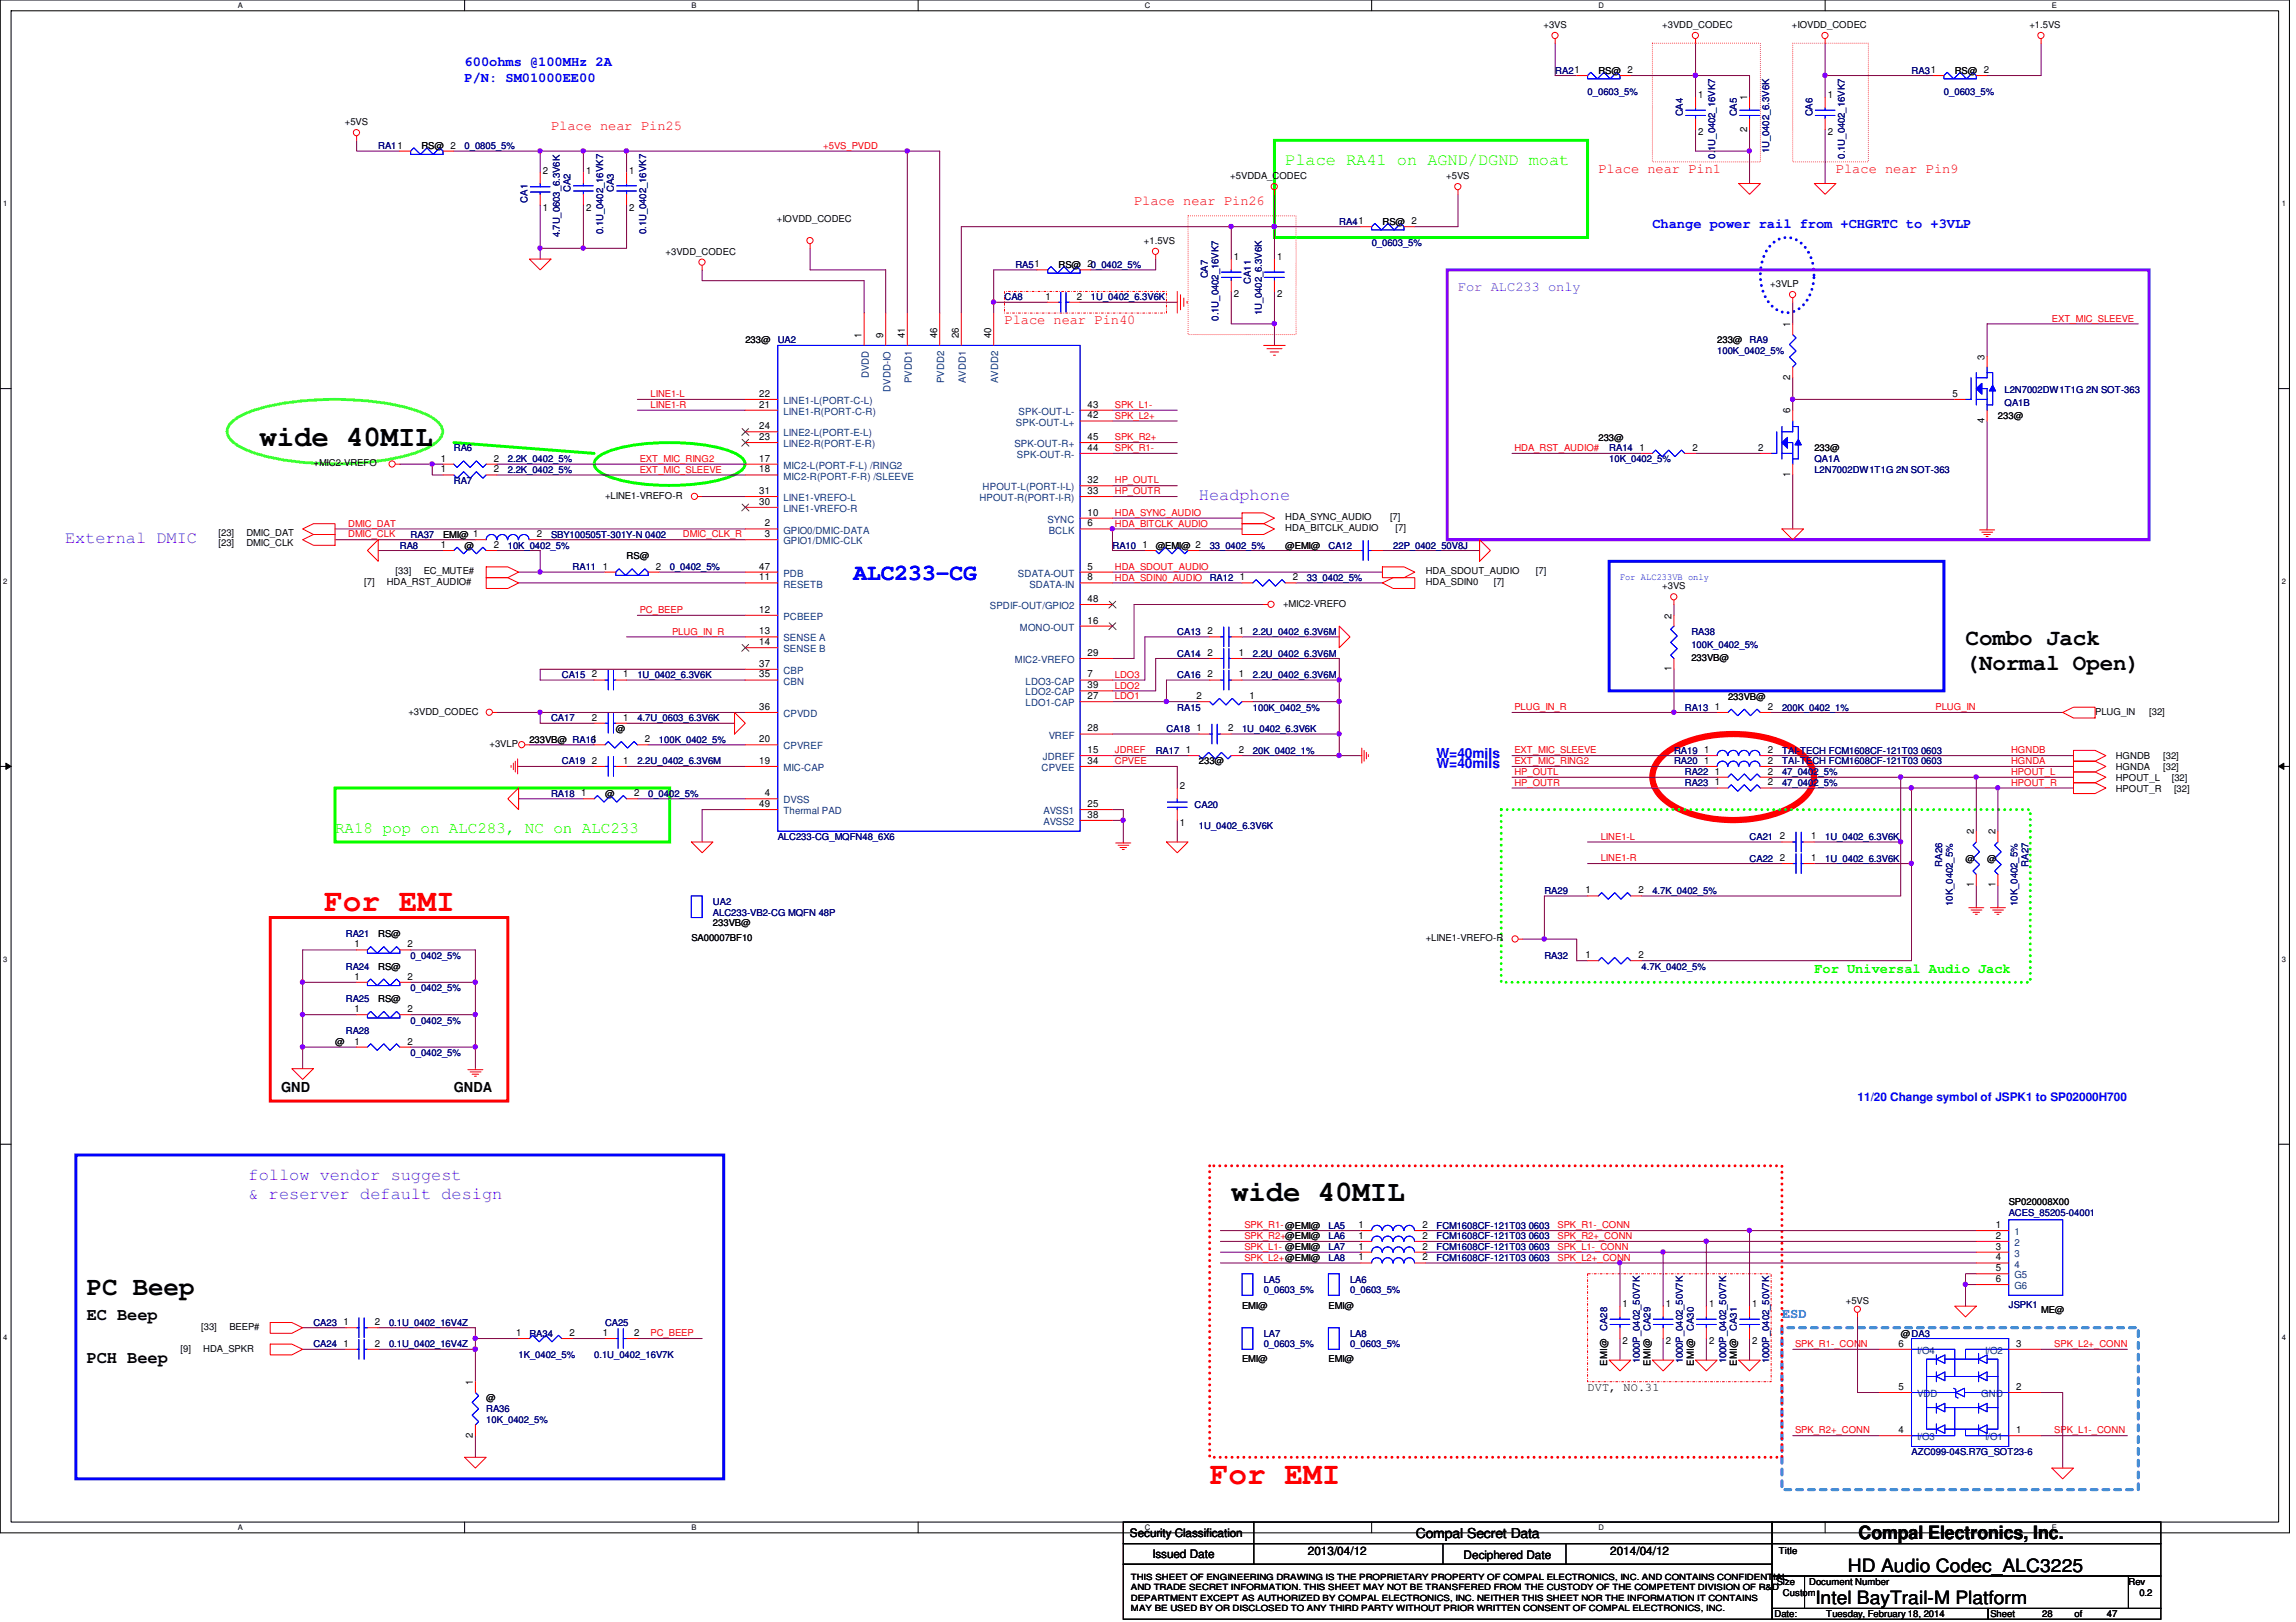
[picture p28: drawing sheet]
<svg xmlns="http://www.w3.org/2000/svg" width="297mm" height="210mm" viewBox="0 0 297 210" stroke-linecap="round" stroke-linejoin="round" font-family="sans-serif">
<defs><g id="words">
<g font-size="4" fill="#f00">
<text x="41.9" y="117.9">For EMI</text>
<text x="156.5" y="192">For EMI</text>
</g>
<g font-size="3.8">
<text x="33.6" y="57.7">wide 40MIL</text>
<text x="159.3" y="155.4">wide 40MIL</text>
</g>
<text font-size="3.3" x="11.2" y="167.6">PC Beep</text>
<text font-size="2.9" fill="#00f" x="110.4" y="75.1">ALC233-CG</text>
<g font-size="2.9">
<text x="254.3" y="83.4">Combo Jack</text>
<text x="254.3" y="86.7">(Normal Open)</text>
</g>
<g font-size="2.4">
<text x="239.1" y="203.4">HD Audio Codec_ALC3225</text>
<text x="240.4" y="199.2">Compal Electronics, Inc.</text>
<text x="234.9" y="207.6">Intel BayTrail-M Platform</text>
</g>
<text font-size="2.2" fill="#0f0" x="166.3" y="21.4">Place RA41 on AGND/DGND moat</text>
<g font-size="2.2" fill="#8000ff">
<text x="155.1" y="64.7">Headphone</text>
<text x="8.4" y="70.3">External DMIC</text>
<text x="32.2" y="152.7">follow vendor suggest</text>
<text x="32.2" y="155.1">&amp; reserver default design</text>
</g>
<g font-size="2.2">
<text x="11.2" y="170.9">EC Beep</text>
<text x="11.2" y="176.4">PCH Beep</text>
</g>
<text font-size="2.1" fill="#0f0" x="43.4" y="107.8">RA18 pop on ALC283, NC on ALC233</text>
<g font-size="1.8" fill="#00f">
<text x="60.1" y="8.5">600ohms @100MHz 2A</text>
<text x="60.1" y="10.6">P/N: SM01000EE00</text>
<text x="213.8" y="29.5">Change power rail from +CHGRTC to +3VLP</text>
<text x="185.8" y="99.4">W=40mils</text>
<text x="185.8" y="98">W=40mils</text>
</g>
<g font-size="1.8" fill="#f00">
<text x="71.3" y="16.8">Place near Pin25</text>
<text x="206.8" y="22.4">Place near Pin1</text>
<text x="237.5" y="22.4">Place near Pin9</text>
<text x="146.7" y="26.5">Place near Pin26</text>
<text x="130" y="41.9">Place near Pin40</text>
</g>
<text font-size="1.8" fill="#8000ff" x="188.6" y="37.7">For ALC233 only</text>
<text font-size="1.8" fill="#0f0" x="234.7" y="125.9">For Universal Audio Jack</text>
<g font-size="1.8">
<text x="36.4" y="141.4">GND</text>
<text x="58.7" y="141.4">GNDA</text>
<text x="183.2" y="199">Compal Secret Data</text>
</g>
<text font-size="1.8" fill="#0080ff" x="230.5" y="170.6">ESD</text>
<text font-size="1.5" fill="#00f" x="240.3" y="142.5">11/20 Change symbol of JSPK1 to SP02000H700</text>
<g font-size="1.5">
<text x="205.4" y="180">DVT, NO.31</text>
<text x="146.2" y="198.9">Security Classification</text>
<text x="149.1" y="201.6">Issued Date</text>
<text x="169.2" y="201.2">2013/04/12</text>
<text x="189.4" y="201.7">Deciphered Date</text>
<text x="208.3" y="201.2">2014/04/12</text>
</g>
<g font-size="1.3">
<text x="219.7" y="12.7">1</text>
<text x="219.7" y="17.5">2</text>
<text x="226" y="17" transform="rotate(-90 226 17)">2</text>
<text x="226" y="13" transform="rotate(-90 226 13)">1</text>
<text x="236.5" y="12.7">1</text>
<text x="236.5" y="17.5">2</text>
<text x="70.2" y="22.5">2</text>
<text x="75.8" y="22.5">1</text>
<text x="81.4" y="22.5">1</text>
<text x="70.2" y="27.3">1</text>
<text x="75.8" y="27.3">2</text>
<text x="81.4" y="27.3">2</text>
<text x="159.6" y="33.7">1</text>
<text x="165.2" y="33.7">1</text>
<text x="135.3" y="38.8">1</text>
<text x="139.3" y="38.8">2</text>
<text x="159.6" y="38.5">2</text>
<text x="165.2" y="38.5">2</text>
<text x="111.5" y="43.7" transform="rotate(-90 111.5 43.7)">1</text>
<text x="114.3" y="43.7" transform="rotate(-90 114.3 43.7)">9</text>
<text x="117" y="43.7" transform="rotate(-90 117 43.7)">41</text>
<text x="121.2" y="43.7" transform="rotate(-90 121.2 43.7)">46</text>
<text x="124" y="43.7" transform="rotate(-90 124 43.7)">26</text>
<text x="128.2" y="43.7" transform="rotate(-90 128.2 43.7)">40</text>
<text x="231.6" y="42.3" transform="rotate(-90 231.6 42.3)">1</text>
<text x="256.7" y="46.5" transform="rotate(-90 256.7 46.5)">3</text>
<text x="98.2" y="51.4">22</text>
<text x="98.2" y="52.7">21</text>
<text x="140.7" y="52.7">43</text>
<text x="231.6" y="53.5" transform="rotate(-90 231.6 53.5)">6</text>
<text x="231.6" y="49.1" transform="rotate(-90 231.6 49.1)">2</text>
<text x="252.6" y="51.4">5</text>
<text x="57" y="59.7">1</text>
<text x="63.9" y="59.7">2</text>
<text x="98.2" y="55.5">24</text>
<text x="98.2" y="56.9">23</text>
<text x="98.2" y="59.7">17</text>
<text x="140.7" y="58.3">44</text>
<text x="140.7" y="56.9">45</text>
<text x="140.7" y="54.1">42</text>
<text x="212.1" y="58.3">1</text>
<text x="218.9" y="58.3">2</text>
<text x="227.5" y="58.3">2</text>
<text x="256.7" y="54.7" transform="rotate(-90 256.7 54.7)">4</text>
<text x="57" y="61.1">1</text>
<text x="63.9" y="61.1">2</text>
<text x="98.2" y="65.3">30</text>
<text x="98.2" y="63.9">31</text>
<text x="98.2" y="61.1">18</text>
<text x="140.7" y="63.9">33</text>
<text x="140.7" y="62.5">32</text>
<text x="231.6" y="61.7" transform="rotate(-90 231.6 61.7)">1</text>
<text x="57" y="70.9">1</text>
<text x="63.9" y="70.9">2</text>
<text x="69.5" y="69.5">2</text>
<text x="98.9" y="68.1">2</text>
<text x="98.9" y="69.5">3</text>
<text x="140.7" y="66.7">10</text>
<text x="140.7" y="68.1">6</text>
<text x="147.8" y="70.9">1</text>
<text x="78" y="73.7">1</text>
<text x="84.8" y="73.7">2</text>
<text x="98.2" y="73.7">47</text>
<text x="98.2" y="75.1">11</text>
<text x="140.7" y="77.9">48</text>
<text x="140.7" y="73.7">5</text>
<text x="140.7" y="75.1">8</text>
<text x="160.4" y="75.1">1</text>
<text x="167.3" y="75.1">2</text>
<text x="98.2" y="83.5">14</text>
<text x="98.2" y="82.1">13</text>
<text x="98.2" y="79.3">12</text>
<text x="140.7" y="80.7">16</text>
<text x="156.2" y="82.1">2</text>
<text x="160.3" y="82.1">1</text>
<text x="216.2" y="80.1" transform="rotate(-90 216.2 80.1)">2</text>
<text x="76.6" y="87.7">2</text>
<text x="80.6" y="87.7">1</text>
<text x="98.2" y="86.3">37</text>
<text x="98.2" y="87.7">35</text>
<text x="140.7" y="84.9">29</text>
<text x="140.7" y="89.1">39</text>
<text x="140.7" y="87.7">7</text>
<text x="156.2" y="87.7">2</text>
<text x="156.2" y="84.9">2</text>
<text x="160.3" y="87.7">1</text>
<text x="160.3" y="84.9">1</text>
<text x="216.2" y="86.9" transform="rotate(-90 216.2 86.9)">1</text>
<text x="76.6" y="93.3">2</text>
<text x="80.6" y="93.3">1</text>
<text x="98.2" y="91.9">36</text>
<text x="140.7" y="94.7">28</text>
<text x="140.7" y="90.5">27</text>
<text x="154.8" y="90.5">2</text>
<text x="154.8" y="94.7">1</text>
<text x="158.9" y="94.7">2</text>
<text x="161.7" y="90.5">1</text>
<text x="221.9" y="91.9">1</text>
<text x="228.7" y="91.9">2</text>
<text x="76.6" y="98.8">2</text>
<text x="80.6" y="98.8">1</text>
<text x="83.4" y="96.1">2</text>
<text x="98.2" y="96.1">20</text>
<text x="98.2" y="98.8">19</text>
<text x="140.7" y="98.8">34</text>
<text x="140.7" y="97.5">15</text>
<text x="153.4" y="97.5">1</text>
<text x="160.3" y="97.5">2</text>
<text x="220.5" y="97.5">1</text>
<text x="220.5" y="98.8">1</text>
<text x="221.9" y="101.6">1</text>
<text x="221.9" y="100.2">1</text>
<text x="228.7" y="101.6">2</text>
<text x="228.7" y="97.5">2</text>
<text x="228.7" y="98.8">2</text>
<text x="228.7" y="100.2">2</text>
<text x="75.2" y="103">1</text>
<text x="82" y="103">2</text>
<text x="98.2" y="104.4">49</text>
<text x="98.9" y="103">4</text>
<text x="140.7" y="104.4">25</text>
<text x="140.7" y="105.8">38</text>
<text x="152.7" y="106.9">1</text>
<text x="152.7" y="102.1">2</text>
<text x="255.4" y="108" transform="rotate(-90 255.4 108)">2</text>
<text x="258.1" y="108" transform="rotate(-90 258.1 108)">2</text>
<text x="230.2" y="111.4">2</text>
<text x="230.2" y="108.6">2</text>
<text x="234.3" y="111.4">1</text>
<text x="234.3" y="108.6">1</text>
<text x="205.1" y="115.6">1</text>
<text x="212" y="115.6">2</text>
<text x="255.4" y="114.8" transform="rotate(-90 255.4 114.8)">1</text>
<text x="258.1" y="114.8" transform="rotate(-90 258.1 114.8)">1</text>
<text x="45.8" y="122.6">1</text>
<text x="52.7" y="122.6">2</text>
<text x="205.1" y="124">1</text>
<text x="212" y="124">2</text>
<text x="45.8" y="126.8">1</text>
<text x="45.8" y="131">1</text>
<text x="52.7" y="126.8">2</text>
<text x="52.7" y="131">2</text>
<text x="45.8" y="135.2">1</text>
<text x="52.7" y="135.2">2</text>
<text x="175.8" y="158.9">1</text>
<text x="175.8" y="160.3">1</text>
<text x="175.8" y="161.7">1</text>
<text x="184" y="158.9">2</text>
<text x="184" y="160.3">2</text>
<text x="184" y="161.7">2</text>
<text x="258.2" y="158.9">1</text>
<text x="258.2" y="160.3">2</text>
<text x="258.2" y="161.7">3</text>
<text x="175.8" y="163.1">1</text>
<text x="184" y="163.1">2</text>
<text x="258.2" y="164.5">5</text>
<text x="258.2" y="165.9">6</text>
<text x="258.2" y="163.1">4</text>
<text x="44.4" y="171.5">1</text>
<text x="48.5" y="171.5">2</text>
<text x="66.8" y="172.9">1</text>
<text x="73.7" y="172.9">2</text>
<text x="78" y="172.9">1</text>
<text x="82" y="172.9">2</text>
<text x="209.9" y="169.2">1</text>
<text x="209.9" y="174">2</text>
<text x="215.5" y="169.2">1</text>
<text x="215.5" y="174">2</text>
<text x="221.1" y="169.2">1</text>
<text x="221.1" y="174">2</text>
<text x="226.7" y="169.2">1</text>
<text x="226.7" y="174">2</text>
<text x="44.4" y="174.3">1</text>
<text x="48.5" y="174.3">2</text>
<text x="61.2" y="179.2" transform="rotate(-90 61.2 179.2)">1</text>
<text x="245.6" y="174.3">6</text>
<text x="245.6" y="179.9">5</text>
<text x="260.9" y="174.3">3</text>
<text x="260.9" y="179.9">2</text>
<text x="245.6" y="185.5">4</text>
<text x="260.9" y="185.5">1</text>
<text x="61.2" y="186.1" transform="rotate(-90 61.2 186.1)">2</text>
</g>
<g font-size="1.3" fill="#004080">
<text x="101.3" y="52.3">LINE1-L(PORT-C-L)</text>
<text x="101.3" y="53.7">LINE1-R(PORT-C-R)</text>
<text x="112.4" y="48.9" transform="rotate(-90 112.4 48.9)">DVDD</text>
<text x="115.2" y="50.7" transform="rotate(-90 115.2 50.7)">DVDD-IO</text>
<text x="118" y="49.6" transform="rotate(-90 118 49.6)">PVDD1</text>
<text x="122.2" y="49.6" transform="rotate(-90 122.2 49.6)">PVDD2</text>
<text x="125" y="49.6" transform="rotate(-90 125 49.6)">AVDD1</text>
<text x="129.2" y="49.6" transform="rotate(-90 129.2 49.6)">AVDD2</text>
<text x="131.8" y="53.7">SPK-OUT-L-</text>
<text x="101.3" y="56.5">LINE2-L(PORT-E-L)</text>
<text x="101.3" y="57.9">LINE2-R(PORT-E-R)</text>
<text x="131.2" y="57.9">SPK-OUT-R+</text>
<text x="131.4" y="55.1">SPK-OUT-L+</text>
<text x="131.6" y="59.3">SPK-OUT-R-</text>
<text x="101.3" y="64.9">LINE1-VREFO-L</text>
<text x="101.3" y="62.1">MIC2-R(PORT-F-R) /SLEEVE</text>
<text x="101.3" y="60.7">MIC2-L(PORT-F-L) /RING2</text>
<text x="126.7" y="64.9">HPOUT-R(PORT-I-R)</text>
<text x="127.1" y="63.5">HPOUT-L(PORT-I-L)</text>
<text x="101.3" y="66.3">LINE1-VREFO-R</text>
<text x="101.3" y="69">GPIO0/DMIC-DATA</text>
<text x="101.3" y="70.4">GPIO1/DMIC-CLK</text>
<text x="135.5" y="67.6">SYNC</text>
<text x="135.7" y="69">BCLK</text>
<text x="101.3" y="74.6">PDB</text>
<text x="101.3" y="76">RESETB</text>
<text x="131.7" y="74.6">SDATA-OUT</text>
<text x="133.2" y="76">SDATA-IN</text>
<text x="101.3" y="83">SENSE A</text>
<text x="101.3" y="80.2">PCBEEP</text>
<text x="128.1" y="78.8">SPDIF-OUT/GPIO2</text>
<text x="131.9" y="81.6">MONO-OUT</text>
<text x="101.3" y="87.2">CBP</text>
<text x="101.3" y="88.6">CBN</text>
<text x="101.3" y="84.4">SENSE B</text>
<text x="131.3" y="85.8">MIC2-VREFO</text>
<text x="132.7" y="88.6">LDO3-CAP</text>
<text x="101.3" y="92.8">CPVDD</text>
<text x="132.7" y="91.4">LDO1-CAP</text>
<text x="132.7" y="90">LDO2-CAP</text>
<text x="135.7" y="95.6">VREF</text>
<text x="101.3" y="97">CPVREF</text>
<text x="101.3" y="99.8">MIC-CAP</text>
<text x="134.7" y="99.8">CPVEE</text>
<text x="134.9" y="98.4">JDREF</text>
<text x="101.3" y="104">DVSS</text>
<text x="101.3" y="105.4">Thermal PAD</text>
<text x="135" y="105.4">AVSS1</text>
<text x="135" y="106.8">AVSS2</text>
<text x="260.6" y="159.9">1</text>
<text x="260.6" y="161.2">2</text>
<text x="260.6" y="162.6">3</text>
<text x="260.6" y="165.4">G5</text>
<text x="260.6" y="166.8">G6</text>
<text x="260.6" y="164">4</text>
<text x="248" y="175.2">I/O4</text>
<text x="256.8" y="175.2">I/O2</text>
<text x="248" y="180.8">VDD</text>
<text x="256.3" y="180.8">GND</text>
<text x="248" y="186.4">I/O3</text>
<text x="256.8" y="186.4">I/O1</text>
</g>
<g font-size="1.2">
<text x="199.7" y="3.6">+3VS</text>
<text x="215" y="3.6">+3VDD_CODEC</text>
<text x="231.8" y="3.6">+IOVDD_CODEC</text>
<text x="262.5" y="3.6">+1.5VS</text>
<text x="206.8" y="9.5">RS@ 2</text>
<text x="252.9" y="9.5">RS@ 2</text>
<text x="44.6" y="16.2">+5VS</text>
<text x="54.5" y="19.3">RS@ 2</text>
<text x="159.2" y="23.2">+5VDDA_CODEC</text>
<text x="187.1" y="23.2">+5VS</text>
<text x="100.5" y="28.8">+IOVDD_CODEC</text>
<text x="178.9" y="29.1">RS@ 2</text>
<text x="86.1" y="33">+3VDD_CODEC</text>
<text x="136.9" y="34.7">RS@ 20_0402_5%</text>
<text x="148" y="31.6">+1.5VS</text>
<text x="229" y="37.2">+3VLP</text>
<text x="96.4" y="44.4">233@</text>
<text x="222.2" y="44.4">233@</text>
<text x="206.8" y="57">233@</text>
<text x="234.7" y="58.4">233@</text>
<text x="258.5" y="54.2">233@</text>
<text x="40.6" y="60.4">+MIC2-VREFO</text>
<text x="78.3" y="64.6">+LINE1-VREFO-R</text>
<text x="28.3" y="69.3">[23]</text>
<text x="28.3" y="70.7">[23]</text>
<text x="31.9" y="69.3">DMIC_DAT</text>
<text x="31.9" y="70.7">DMIC_CLK</text>
<text x="57.3" y="69.6">EMI@ 1</text>
<text x="60.1" y="71">@</text>
<text x="149.5" y="71">@EMI@ 2</text>
<text x="166.3" y="68.7">HDA_BITCLK_AUDIO</text>
<text x="166.3" y="67.4">HDA_SYNC_AUDIO</text>
<text x="166.3" y="71">@EMI@</text>
<text x="179.8" y="67.4">[7]</text>
<text x="180.5" y="68.7">[7]</text>
<text x="47.1" y="75.7">[7]</text>
<text x="50" y="75.7">HDA_RST_AUDIO#</text>
<text x="51.2" y="74.3">[33]</text>
<text x="54.8" y="74.3">EC_MUTE#</text>
<text x="81.1" y="72.4">RS@</text>
<text x="184.4" y="74.3">HDA_SDOUT_AUDIO</text>
<text x="184.4" y="75.7">HDA_SDIN0</text>
<text x="193.2" y="75.7">[7]</text>
<text x="198.7" y="74.3">[7]</text>
<text x="215" y="76.3">+3VS</text>
<text x="166" y="78.5">+MIC2-VREFO</text>
<text x="218.8" y="85.5">233VB@</text>
<text x="52.8" y="92.5">+3VDD_CODEC</text>
<text x="79.7" y="94.7">@</text>
<text x="223.6" y="90.6">233VB@</text>
<text x="271.1" y="92.5">PLUG_IN</text>
<text x="278" y="92.5">[32]</text>
<text x="63.3" y="96.7">+3VLP</text>
<text x="68.5" y="96.1">233VB@ RA161</text>
<text x="155.1" y="98.9">233@</text>
<text x="273.7" y="98.3">HGNDB</text>
<text x="273.7" y="99.7">HGNDA</text>
<text x="273.7" y="101">HPOUT_L</text>
<text x="279.9" y="98.3">[32]</text>
<text x="279.9" y="99.7">[32]</text>
<text x="281" y="101">[32]</text>
<text x="78.3" y="103.1">@</text>
<text x="273.7" y="102.4">HPOUT_R</text>
<text x="281.3" y="102.4">[32]</text>
<text x="254.3" y="111.5">@</text>
<text x="257.1" y="111.5">@</text>
<text x="92.2" y="119.9">233VB@</text>
<text x="48.9" y="121.3">RS@</text>
<text x="48.9" y="125.5">RS@</text>
<text x="89.4" y="121.8">SA00007BF10</text>
<text x="184.4" y="121.8">+LINE1-VREFO-R</text>
<text x="48.9" y="129.7">RS@</text>
<text x="43.3" y="135.3">@</text>
<text x="259.9" y="155.9">SP020008X00</text>
<text x="26" y="172.1">[33]</text>
<text x="29.7" y="172.1">BEEP#</text>
<text x="160.7" y="169.3">EMI@</text>
<text x="171.9" y="169.3">EMI@</text>
<text x="238.8" y="168.8">+5VS</text>
<text x="245.9" y="173">@DA3</text>
<text x="264.1" y="169.9">ME@</text>
<text x="23.4" y="174.9">[9]</text>
<text x="26.3" y="174.9">HDA_SPKR</text>
<text x="160.7" y="176.3">EMI@</text>
<text x="171.9" y="176.3">EMI@</text>
<text x="207.9" y="176.7" transform="rotate(-90 207.9 176.7)">EMI@</text>
<text x="213.5" y="176.7" transform="rotate(-90 213.5 176.7)">EMI@</text>
<text x="219.1" y="176.7" transform="rotate(-90 219.1 176.7)">EMI@</text>
<text x="224.7" y="176.7" transform="rotate(-90 224.7 176.7)">EMI@</text>
<text x="62.9" y="181.4">@</text>
<text x="230.1" y="201">Title</text>
<text x="229.6" y="209.3">Date:</text>
<text x="229.9" y="205.1">Size</text>
<text x="230.7" y="206.5">Custom</text>
<text x="234.1" y="205.1">Document Number</text>
<text x="236.3" y="209.3">Tuesday, February 18, 2014</text>
<text x="257.5" y="209.3">Sheet</text>
<text x="264.2" y="209.3">28</text>
<text x="268.4" y="209.3">of</text>
<text x="272.6" y="209.3">47</text>
<text x="275.4" y="205.1">Rev</text>
<text x="276.8" y="206.5">0.2</text>
</g>
<g font-size="1.2" fill="#000080">
<text x="201.2" y="9.5">RA21</text>
<text x="247.3" y="9.5">RA31</text>
<text x="205.4" y="12.3">0_0603_5%</text>
<text x="217.7" y="15.1" transform="rotate(-90 217.7 15.1)">CA4</text>
<text x="224.7" y="15.1" transform="rotate(-90 224.7 15.1)">CA5</text>
<text x="234.5" y="15.1" transform="rotate(-90 234.5 15.1)">CA6</text>
<text x="251.5" y="12.3">0_0603_5%</text>
<text x="48.9" y="19.3">RA11</text>
<text x="60.1" y="19.3">0_0805_5%</text>
<text x="221.9" y="20.5" transform="rotate(-90 221.9 20.5)">0.1U_0402_16VK7</text>
<text x="228.9" y="19.9" transform="rotate(-90 228.9 19.9)">1U_0402_6.3V6K</text>
<text x="238.7" y="20.5" transform="rotate(-90 238.7 20.5)">0.1U_0402_16VK7</text>
<text x="68.2" y="26.2" transform="rotate(-90 68.2 26.2)">CA1</text>
<text x="73.8" y="24.8" transform="rotate(-90 73.8 24.8)">CA2</text>
<text x="79.4" y="24.8" transform="rotate(-90 79.4 24.8)">CA3</text>
<text x="173.3" y="29.1">RA41</text>
<text x="72.4" y="30.7" transform="rotate(-90 72.4 30.7)">4.7U_0603_6.3V6K</text>
<text x="78" y="30.3" transform="rotate(-90 78 30.3)">0.1U_0402_16VK7</text>
<text x="83.6" y="30.3" transform="rotate(-90 83.6 30.3)">0.1U_0402_16VK7</text>
<text x="131.4" y="34.7">RA51</text>
<text x="177.5" y="31.9">0_0603_5%</text>
<text x="130" y="38.9">CA8</text>
<text x="141.1" y="38.9">1U_0402_6.3V6K</text>
<text x="156.2" y="36" transform="rotate(-90 156.2 36)">CA7</text>
<text x="157.6" y="41.5" transform="rotate(-90 157.6 41.5)">0.1U_0402_16VK7</text>
<text x="161.8" y="36.7" transform="rotate(-90 161.8 36.7)">CA11</text>
<text x="163.2" y="40.8" transform="rotate(-90 163.2 40.8)">1U_0402_6.3V6K</text>
<text x="100.6" y="44.4">UA2</text>
<text x="222.2" y="45.8">100K_0402_5%</text>
<text x="226.4" y="44.4">RA9</text>
<text x="259.3" y="52.5">QA1B</text>
<text x="259.3" y="50.9">L2N7002DW1T1G 2N SOT-363</text>
<text x="58.7" y="58.4">RA6</text>
<text x="65.7" y="59.8">2.2K_0402_5%</text>
<text x="208.2" y="58.4">RA14</text>
<text x="208.2" y="59.8">10K_0402_5%</text>
<text x="234.7" y="59.8">QA1A</text>
<text x="58.7" y="62.6">RA7</text>
<text x="65.7" y="61.2">2.2K_0402_5%</text>
<text x="234.7" y="61.2">L2N7002DW1T1G 2N SOT-363</text>
<text x="51.7" y="71">RA8</text>
<text x="53.1" y="69.6">RA37</text>
<text x="65.7" y="71">10K_0402_5%</text>
<text x="71.3" y="69.6">SBY100505T-301Y-N 0402</text>
<text x="143.9" y="71">RA10</text>
<text x="156.5" y="71">33_0402_5%</text>
<text x="171.9" y="71">CA12</text>
<text x="180.3" y="71">22P_0402_50V8J</text>
<text x="74.1" y="73.8">RA11</text>
<text x="86.7" y="73.8">0_0402_5%</text>
<text x="156.5" y="75.2">RA12</text>
<text x="169.1" y="75.2">33_0402_5%</text>
<text x="152.3" y="82.2">CA13</text>
<text x="162.1" y="82.2">2.2U_0402_6.3V6M</text>
<text x="218.8" y="82.2">RA38</text>
<text x="218.8" y="83.9">100K_0402_5%</text>
<text x="72.7" y="87.8">CA15</text>
<text x="82.5" y="87.8">1U_0402_6.3V6K</text>
<text x="152.3" y="87.8">CA16</text>
<text x="152.3" y="85">CA14</text>
<text x="162.1" y="87.8">2.2U_0402_6.3V6M</text>
<text x="162.1" y="85">2.2U_0402_6.3V6M</text>
<text x="71.3" y="93.3">CA17</text>
<text x="82.5" y="93.3">4.7U_0603_6.3V6K</text>
<text x="150.9" y="94.7">CA18</text>
<text x="152.3" y="91.9">RA15</text>
<text x="160.7" y="94.7">1U_0402_6.3V6K</text>
<text x="162.1" y="91.9">100K_0402_5%</text>
<text x="218" y="91.9">RA13</text>
<text x="230.5" y="91.9">200K_0402_1%</text>
<text x="72.7" y="98.9">CA19</text>
<text x="82.5" y="98.9">2.2U_0402_6.3V6M</text>
<text x="85.3" y="96.1">100K_0402_5%</text>
<text x="149.5" y="97.5">RA17</text>
<text x="162.1" y="97.5">20K_0402_1%</text>
<text x="216.6" y="97.5">RA19</text>
<text x="216.6" y="98.9">RA20</text>
<text x="218" y="101.7">RA23</text>
<text x="218" y="100.3">RA22</text>
<text x="230.5" y="97.5">TAI-TECH FCM1608CF-121T03 0603</text>
<text x="230.5" y="98.9">TAI-TECH FCM1608CF-121T03 0603</text>
<text x="230.5" y="101.7">47_0402_5%</text>
<text x="230.5" y="100.3">47_0402_5%</text>
<text x="71.3" y="103.1">RA18</text>
<text x="83.9" y="103.1">0_0402_5%</text>
<text x="154.6" y="104.5">CA20</text>
<text x="155.1" y="107.3">1U_0402_6.3V6K</text>
<text x="100.6" y="108.7">ALC233-CG_MQFN48_6X6</text>
<text x="226.4" y="111.5">CA22</text>
<text x="226.4" y="108.7">CA21</text>
<text x="236.1" y="111.5">1U_0402_6.3V6K</text>
<text x="236.1" y="108.7">1U_0402_6.3V6K</text>
<text x="251.2" y="112.2" transform="rotate(-90 251.2 112.2)">RA26</text>
<text x="262.4" y="112.2" transform="rotate(-90 262.4 112.2)">RA27</text>
<text x="92.2" y="117.1">UA2</text>
<text x="92.2" y="118.5">ALC233-VB2-CG MQFN 48P</text>
<text x="199.8" y="115.7">RA29</text>
<text x="213.8" y="115.7">4.7K_0402_5%</text>
<text x="252.6" y="117.2" transform="rotate(-90 252.6 117.2)">10K_0402_5%</text>
<text x="261" y="117.2" transform="rotate(-90 261 117.2)">10K_0402_5%</text>
<text x="44.7" y="121.3">RA21</text>
<text x="44.7" y="125.5">RA24</text>
<text x="53.1" y="124.1">0_0402_5%</text>
<text x="199.8" y="124.1">RA32</text>
<text x="212.4" y="125.5">4.7K_0402_5%</text>
<text x="44.7" y="129.7">RA25</text>
<text x="53.1" y="128.3">0_0402_5%</text>
<text x="44.7" y="133.9">RA28</text>
<text x="53.1" y="136.7">0_0402_5%</text>
<text x="53.1" y="132.5">0_0402_5%</text>
<text x="171.9" y="159">LA5</text>
<text x="171.9" y="160.4">LA6</text>
<text x="171.9" y="161.8">LA7</text>
<text x="185.8" y="159">FCM1608CF-121T03 0603</text>
<text x="185.8" y="160.4">FCM1608CF-121T03 0603</text>
<text x="185.8" y="161.8">FCM1608CF-121T03 0603</text>
<text x="259.9" y="157.3">ACES_85205-04001</text>
<text x="163.5" y="166">LA5</text>
<text x="163.5" y="167.4">0_0603_5%</text>
<text x="171.9" y="163.2">LA8</text>
<text x="174.7" y="166">LA6</text>
<text x="174.7" y="167.4">0_0603_5%</text>
<text x="185.8" y="163.2">FCM1608CF-121T03 0603</text>
<text x="40.6" y="171.6">CA23</text>
<text x="50.3" y="171.6">0.1U_0402_16V4Z</text>
<text x="68.5" y="173">RA34</text>
<text x="78.3" y="171.6">CA25</text>
<text x="163.5" y="173">LA7</text>
<text x="174.7" y="173">LA8</text>
<text x="207.9" y="172.3" transform="rotate(-90 207.9 172.3)">CA28</text>
<text x="213.5" y="172.3" transform="rotate(-90 213.5 172.3)">CA29</text>
<text x="219.1" y="172.3" transform="rotate(-90 219.1 172.3)">CA30</text>
<text x="224.7" y="172.3" transform="rotate(-90 224.7 172.3)">CA31</text>
<text x="259.9" y="169.2">JSPK1</text>
<text x="40.6" y="174.4">CA24</text>
<text x="50.3" y="174.4">0.1U_0402_16V4Z</text>
<text x="67.1" y="175.8">1K_0402_5%</text>
<text x="76.9" y="175.8">0.1U_0402_16V7K</text>
<text x="163.5" y="174.4">0_0603_5%</text>
<text x="174.7" y="174.4">0_0603_5%</text>
<text x="212.1" y="176.4" transform="rotate(-90 212.1 176.4)">1000P_0402_50V7K</text>
<text x="217.7" y="176.4" transform="rotate(-90 217.7 176.4)">1000P_0402_50V7K</text>
<text x="223.3" y="176.4" transform="rotate(-90 223.3 176.4)">1000P_0402_50V7K</text>
<text x="228.9" y="176.4" transform="rotate(-90 228.9 176.4)">1000P_0402_50V7K</text>
<text x="62.9" y="182.8">RA36</text>
<text x="62.9" y="184.1">10K_0402_5%</text>
<text x="247.3" y="188.3">AZC099-04S.R7G_SOT23-6</text>
</g>
<g font-size="1.2" fill="#f00">
<text x="106.5" y="19.3">+5VS_PVDD</text>
<text x="265.5" y="41.6">EXT_MIC_SLEEVE</text>
<text x="84.2" y="51.4">LINE1-L</text>
<text x="84.2" y="52.8">LINE1-R</text>
<text x="144.2" y="52.8">SPK_L1-</text>
<text x="82.8" y="59.8">EXT_MIC_RING2</text>
<text x="144.2" y="58.4">SPK_R1-</text>
<text x="144.2" y="57">SPK_R2+</text>
<text x="144.2" y="54.2">SPK_L2+</text>
<text x="195.9" y="58.4">HDA_RST_AUDIO#</text>
<text x="82.8" y="61.2">EXT_MIC_SLEEVE</text>
<text x="144.2" y="64">HP_OUTR</text>
<text x="144.2" y="62.6">HP_OUTL</text>
<text x="45" y="68.2">DMIC_DAT</text>
<text x="45" y="69.6">DMIC_CLK</text>
<text x="88.3" y="69.6">DMIC_CLK_R</text>
<text x="144.2" y="68.2">HDA_BITCLK_AUDIO</text>
<text x="144.2" y="66.8">HDA_SYNC_AUDIO</text>
<text x="144.2" y="73.7">HDA_SDOUT_AUDIO</text>
<text x="144.2" y="75.1">HDA_SDIN0_AUDIO</text>
<text x="82.8" y="79.3">PC_BEEP</text>
<text x="86.9" y="82.1">PLUG_IN_R</text>
<text x="144.2" y="87.7">LDO3</text>
<text x="144.2" y="89.1">LDO2</text>
<text x="144.2" y="90.5">LDO1</text>
<text x="195.9" y="91.9">PLUG_IN_R</text>
<text x="250.4" y="91.9">PLUG_IN</text>
<text x="144.2" y="98.9">CPVEE</text>
<text x="144.2" y="97.5">JDREF</text>
<text x="195.9" y="98.9">EXT_MIC_RING2</text>
<text x="195.9" y="100.3">HP_OUTL</text>
<text x="195.9" y="97.5">EXT_MIC_SLEEVE</text>
<text x="195.9" y="101.7">HP_OUTR</text>
<text x="260.2" y="98.9">HGNDA</text>
<text x="260.2" y="97.5">HGNDB</text>
<text x="260.2" y="101.7">HPOUT_R</text>
<text x="260.2" y="100.3">HPOUT_L</text>
<text x="207.1" y="108.7">LINE1-L</text>
<text x="207.1" y="111.5">LINE1-R</text>
<text x="161" y="161.8">SPK_L1- @EMI@</text>
<text x="161" y="160.4">SPK_R2+@EMI@</text>
<text x="161" y="159">SPK_R1- @EMI@</text>
<text x="201.5" y="159">SPK_R1-_CONN</text>
<text x="201.5" y="161.8">SPK_L1-_CONN</text>
<text x="201.5" y="160.4">SPK_R2+_CONN</text>
<text x="161" y="163.2">SPK_L2+@EMI@</text>
<text x="201.5" y="163.2">SPK_L2+_CONN</text>
<text x="84.2" y="172.9">PC_BEEP</text>
<text x="232.2" y="174.3">SPK_R1-_CONN</text>
<text x="265.8" y="174.3">SPK_L2+_CONN</text>
<text x="232.2" y="185.5">SPK_R2+_CONN</text>
<text x="265.8" y="185.5">SPK_L1-_CONN</text>
</g>
<text font-size="1.2" fill="#00f" x="209.6" y="75.1">For ALC233VB only</text>
<g font-size="1.1">
<text x="146.3" y="204.5">THIS SHEET OF ENGINEERING DRAWING IS THE PROPRIETARY PROPERTY OF COMPAL ELECTRONICS, INC. AND CONTAINS CONFIDENTIAL</text>
<text x="146.3" y="205.8">AND TRADE SECRET INFORMATION. THIS SHEET MAY NOT BE TRANSFERED FROM THE CUSTODY OF THE COMPETENT DIVISION OF R&amp;D</text>
<text x="146.3" y="207.2">DEPARTMENT EXCEPT AS AUTHORIZED BY COMPAL ELECTRONICS, INC. NEITHER THIS SHEET NOR THE INFORMATION IT CONTAINS</text>
<text x="146.3" y="208.5">MAY BE USED BY OR DISCLOSED TO ANY THIRD PARTY WITHOUT PRIOR WRITTEN CONSENT OF COMPAL ELECTRONICS, INC.</text>
</g>
<g font-size="1">
<text x="30.8" y="1.1">A</text>
<text x="89.4" y="1.1">B</text>
<text x="148.1" y="1.1">C</text>
<text x="206.8" y="1.1">D</text>
<text x="265.5" y="1.1">E</text>
<text x=".4" y="26.7">1</text>
<text x="295.2" y="26.7">1</text>
<text x=".4" y="75.6">2</text>
<text x="295.2" y="75.6">2</text>
<text x=".4" y="124.5">3</text>
<text x="295.2" y="124.5">3</text>
<text x=".4" y="173.4">4</text>
<text x="295.2" y="173.4">4</text>
<text x="30.8" y="198">A</text>
<text x="89.4" y="198">B</text>
<text x="148.1" y="198">C</text>
<text x="206.8" y="198">D</text>
<text x="265.5" y="198">E</text>
</g>
</g></defs>
<path d="M0 0h296.2v198.4h-296.2zM1.4 1.4h293.4v195.6h-293.4z" fill="none" stroke="#000" stroke-width=".13"/>
<g fill="#fff">
<path d="M30.8 .2h.6v1.1h-.6z"/>
<path d="M30.8 197.1h.6v1.1h-.6z"/>
</g>
<path d="M60.1 0v1.4M60.1 197v1.4" fill="none" stroke="#000" stroke-width=".13"/>
<g fill="#fff">
<path d="M89.4 .2h.7v1.1h-.7z"/>
<path d="M89.4 197.1h.7v1.1h-.7z"/>
</g>
<path d="M118.8 0v1.4M118.8 197v1.4" fill="none" stroke="#000" stroke-width=".13"/>
<g fill="#fff">
<path d="M148.1 .2h.7v1.1h-.7z"/>
<path d="M148.1 197.1h.7v1.1h-.7z"/>
</g>
<path d="M177.5 0v1.4M177.5 197v1.4" fill="none" stroke="#000" stroke-width=".13"/>
<g fill="#fff">
<path d="M206.8 .2h.7v1.1h-.7z"/>
<path d="M206.8 197.1h.7v1.1h-.7z"/>
</g>
<path d="M236.1 0v1.4M236.1 197v1.4" fill="none" stroke="#000" stroke-width=".13"/>
<g fill="#fff">
<path d="M265.5 .2h.6v1.1h-.6z"/>
<path d="M265.5 197.1h.6v1.1h-.6z"/>
<path d="M.4 25.8h.6v1.1h-.6z"/>
<path d="M295.2 25.8h.5v1.1h-.5z"/>
<path d="M.4 74.7h.6v1.1h-.6z"/>
<path d="M295.2 74.7h.5v1.1h-.5z"/>
</g>
<path d="M0 50.3h1.4M294.8 50.3h1.4" fill="none" stroke="#000" stroke-width=".13"/>
<g fill="#fff">
<path d="M.4 123.6h.6v1.1h-.6z"/>
<path d="M295.2 123.6h.5v1.1h-.5z"/>
</g>
<path d="M0 99.2h1.4M.8 98.8l.6 .4-.6 .4zM294.8 99.2l.7-.4v.8zM294.8 99.2h1.4" fill="none" stroke="#000" stroke-width=".13"/>
<path d="M.8 98.8l.6 .4-.6 .4zM294.8 99.2l.7-.4v.8z" fill="#000"/>
<g fill="#fff">
<path d="M.4 172.5h.6v1.1h-.6z"/>
<path d="M295.2 172.5h.5v1.1h-.5z"/>
</g>
<path d="M0 148.1h1.4M294.8 148.1h1.4" fill="none" stroke="#000" stroke-width=".13"/>
<path d="M164.9 18.2h40.5v12.5h-40.5zM58.7 57.3l18.2 1.4M77.3 59.2a10.5 10.5 0 0 1 5.2-1.7 29.9 29.9 0 0 1 11.5 .7 4 4 0 0 1 2.3 1.4 1.22 1.22 0 0 1-.8 1.6 15.4 15.4 0 0 1-6.1 1.5 27.7 27.7 0 0 1-10.1-.8 4 4 0 0 1-2.3-1.5l-.1-.4 .1-.4zM43.3 102h43.3v7h-43.3z" fill="none" stroke="#0f0" stroke-width=".38"/>
<path d="M130 37.7h20.9v2.8h-20.9zM205.4 164.8h23.7v14h-23.7z" fill="none" stroke="#f00" stroke-width=".13" stroke-dasharray=".3 .3 0 .3"/>
<path d="M208.2 72.6h43.3v16.8h-43.3zM9.8 149.5h83.8v41.9h-83.8z" fill="none" stroke="#00f" stroke-width=".38"/>
<path d="M230.5 171.8h46.1v21h-46.1z" fill="none" stroke="#0080ff" stroke-width=".38" stroke-dasharray=".8 .8"/>
<path d="M35 118.7h30.7v23.8h-30.7z" fill="none" stroke="#f00" stroke-width=".38"/>
<path d="M156.5 150.9h74v37.7h-74z" fill="none" stroke="#f00" stroke-width=".38" stroke-dasharray="0 .8"/>
<path d="M215.2 97.7a12.6 12.6 0 0 1 7.6-2.7 15.9 15.9 0 0 1 9.7 2.1 4.4 4.4 0 0 1 2.2 3.4 4.2 4.2 0 0 1-2.2 3.5 16.1 16.1 0 0 1-11.1 1.9 12 12 0 0 1-6.2-2.5 3.5 3.5 0 0 1 0-5.7z" fill="none" stroke="#f00" stroke-width=".8"/>
<path d="M194.2 104.8h68.5v22.3h-68.5z" fill="none" stroke="#0f0" stroke-width=".38" stroke-dasharray="0 .8"/>
<path d="M229 31.9a2.77 2.77 0 0 1 4.4 0 6.1 6.1 0 0 1-.4 7.9 2.83 2.83 0 0 1-4.5-1.1 6.4 6.4 0 0 1 .5-6.8z" fill="none" stroke="#00f" stroke-width=".38" stroke-dasharray="0 .8"/>
<path d="M187.2 34.9h90.8v34.9h-90.8z" fill="none" stroke="#8000ff" stroke-width=".38"/>
<path d="M213.8 5.6h13.9v15.4h-13.9zM231.9 5.6h9.8v15.4h-9.8zM153.7 27.9h14v15.4h-14z" fill="none" stroke="#f00" stroke-width=".13" stroke-dasharray="0 .3"/>
<path d="M29.8 54.8a7.1 7.1 0 0 1 3.1-1.7 39.7 39.7 0 0 1 17-.9 15.5 15.5 0 0 1 6.4 2.1 1.67 1.67 0 0 1 1 1.5 1.67 1.67 0 0 1-1 1.5 15.5 15.5 0 0 1-6.4 2.2 41.3 41.3 0 0 1-15.9-.5 9.4 9.4 0 0 1-4.2-2.1 1.44 1.44 0 0 1 0-2.1z" fill="none" stroke="#80ff00" stroke-width=".38"/>
<path d="M201.2 5.6v4.2h2.8M219.4 5.6v4.2M264.1 5.6v4.2h-7M43.3 68.5h53.1M43.3 69.8h18.2M48.9 71.2h8.4M69.9 69.8h26.5M85.3 74h11.1M216.6 92.2h5.6M229.1 92.2h37.8M245.9 100.6v8.4" fill="none" stroke="#800040" stroke-width=".13"/>
<circle cx="216.5" cy="92.2" r=".29" fill="#f0f"/>
<circle cx="216.5" cy="92.2" r=".29" fill="none" stroke="#f0f" stroke-width=".13"/>
<path d="M128.6 34.9v4.2h6.9M139.7 39.1h12.6M216.6 78.2v1.4" fill="none" stroke="#800040" stroke-width=".13"/>
<circle cx="128.5" cy="39.1" r=".29" fill="#f0f"/>
<circle cx="128.5" cy="39.1" r=".29" fill="none" stroke="#f0f" stroke-width=".13"/>
<path d="M143.9 68.5v2.7h4.2M155.1 71.2h19.6M178.8 71.2h12.6M61.5 174.6v4.2M209.6 173.2v2.8" fill="none" stroke="#800040" stroke-width=".13"/>
<circle cx="61.5" cy="174.6" r=".29" fill="#f0f"/>
<circle cx="61.5" cy="174.6" r=".29" fill="none" stroke="#f0f" stroke-width=".13"/>
<path d="M39.2 174.6h5.5M61.5 171.8v2.8h-12.6M82.5 173.2h8.3M184.4 163.4h25.2v5.6M215.2 162v7M226.3 173.2v2.8M61.5 185.8v2.8" fill="none" stroke="#800040" stroke-width=".13"/>
<circle cx="61.5" cy="174.6" r=".29" fill="#f0f"/>
<circle cx="61.5" cy="174.6" r=".29" fill="none" stroke="#f0f" stroke-width=".13"/>
<circle cx="61.5" cy="173.2" r=".29" fill="#f0f"/>
<circle cx="61.5" cy="173.2" r=".29" fill="none" stroke="#f0f" stroke-width=".13"/>
<path d="M184.4 159.3h41.9v9.7M209.6 163.4h46.1M215.2 173.2v2.8M220.8 173.2v2.8M220.8 160.6v8.4" fill="none" stroke="#800040" stroke-width=".13"/>
<circle cx="209.5" cy="163.4" r=".29" fill="#f0f"/>
<circle cx="209.5" cy="163.4" r=".29" fill="none" stroke="#f0f" stroke-width=".13"/>
<path d="M226.3 159.3h29.4M39.2 171.8h5.5M48.9 171.8h12.6M184.4 162h30.8M184.4 160.6h36.4" fill="none" stroke="#800040" stroke-width=".13"/>
<circle cx="226.3" cy="159.2" r=".29" fill="#f0f"/>
<circle cx="226.3" cy="159.2" r=".29" fill="none" stroke="#f0f" stroke-width=".13"/>
<path d="M220.8 160.6h34.9" fill="none" stroke="#800040" stroke-width=".13"/>
<circle cx="220.7" cy="160.6" r=".29" fill="#f0f"/>
<circle cx="220.7" cy="160.6" r=".29" fill="none" stroke="#f0f" stroke-width=".13"/>
<path d="M215.2 162h40.5" fill="none" stroke="#800040" stroke-width=".13"/>
<circle cx="215.1" cy="162" r=".29" fill="#f0f"/>
<circle cx="215.1" cy="162" r=".29" fill="none" stroke="#f0f" stroke-width=".13"/>
<g fill="none" stroke="#800040" stroke-width=".13">
<path d="M82.5 51.7h13.9M82.5 53.1h13.9M90.8 64.3h5.6M150.9 88h5.6M216.6 86.6v5.6M53.1 135.5h8.4v2.8M157.9 159.3h18.2M61.5 173.2h5.6M74.1 173.2h4.2M157.9 162h18.2M157.9 160.6h18.2M157.9 163.4h18.2"/>
<path d="M231.9 174.6h11.2M240.3 170.4v9.8h2.8M264.1 174.6h11.1M231.9 185.8h11.2M264.1 180.2h2.8v9.8M264.1 185.8h11.1"/>
</g>
<circle cx="61.5" cy="135.5" r=".29" fill="#f0f"/>
<circle cx="61.5" cy="135.5" r=".29" fill="none" stroke="#f0f" stroke-width=".13"/>
<path d="M61.5 127.1v8.4" fill="none" stroke="#800040" stroke-width=".13"/>
<circle cx="61.5" cy="127.1" r=".29" fill="#f0f"/>
<circle cx="61.5" cy="127.1" r=".29" fill="none" stroke="#f0f" stroke-width=".13"/>
<path d="M150.9 88v2.8M39.2 122.9h6.9M46.1 127.1h-6.9v4.2h6.9M53.1 122.9h8.4M53.1 127.1h8.4" fill="none" stroke="#800040" stroke-width=".13"/>
<circle cx="39.1" cy="127.1" r=".29" fill="#f0f"/>
<circle cx="39.1" cy="127.1" r=".29" fill="none" stroke="#f0f" stroke-width=".13"/>
<path d="M39.2 131.3v4.2h6.9" fill="none" stroke="#800040" stroke-width=".13"/>
<circle cx="39.1" cy="131.3" r=".29" fill="#f0f"/>
<circle cx="39.1" cy="131.3" r=".29" fill="none" stroke="#f0f" stroke-width=".13"/>
<path d="M53.1 131.3h8.4M61.5 122.9v4.2" fill="none" stroke="#800040" stroke-width=".13"/>
<circle cx="61.5" cy="131.3" r=".29" fill="#f0f"/>
<circle cx="61.5" cy="131.3" r=".29" fill="none" stroke="#f0f" stroke-width=".13"/>
<path d="M39.2 122.9v4.2M39.2 135.5v2.8" fill="none" stroke="#800040" stroke-width=".13"/>
<circle cx="39.1" cy="135.5" r=".29" fill="#f0f"/>
<circle cx="39.1" cy="135.5" r=".29" fill="none" stroke="#f0f" stroke-width=".13"/>
<path d="M245.9 109v6.9M255.7 100.6v7M258.5 114.5v2.8M258.5 102v5.6" fill="none" stroke="#800040" stroke-width=".13"/>
<circle cx="245.9" cy="108.9" r=".29" fill="#f0f"/>
<circle cx="245.9" cy="108.9" r=".29" fill="none" stroke="#f0f" stroke-width=".13"/>
<path d="M199.8 115.9v5.6h-2.8M205.4 109h25.1M205.4 111.8h25.1M234.7 109h11.2M247.3 102v9.8h-12.6M255.7 114.5v2.8" fill="none" stroke="#800040" stroke-width=".13"/>
<circle cx="199.8" cy="121.5" r=".29" fill="#f0f"/>
<circle cx="199.8" cy="121.5" r=".29" fill="none" stroke="#f0f" stroke-width=".13"/>
<path d="M212.4 115.9h33.5M247.3 111.8v12.5h-34.9M199.8 121.5h4.2v2.8" fill="none" stroke="#800040" stroke-width=".13"/>
<circle cx="247.3" cy="111.7" r=".29" fill="#f0f"/>
<circle cx="247.3" cy="111.7" r=".29" fill="none" stroke="#f0f" stroke-width=".13"/>
<path d="M199.8 115.9h5.6M229.1 100.6h16.8M247.3 102h11.2" fill="none" stroke="#800040" stroke-width=".13"/>
<circle cx="247.3" cy="102" r=".29" fill="#f0f"/>
<circle cx="247.3" cy="102" r=".29" fill="none" stroke="#f0f" stroke-width=".13"/>
<path d="M245.9 100.6h9.8" fill="none" stroke="#800040" stroke-width=".13"/>
<circle cx="245.9" cy="100.6" r=".29" fill="#f0f"/>
<circle cx="245.9" cy="100.6" r=".29" fill="none" stroke="#f0f" stroke-width=".13"/>
<path d="M231.9 51.7v1.4M51.7 60.1h4.2M67.1 74h2.8M146.7 78.2h16.8M229.1 102h18.2M204 124.3h1.4" fill="none" stroke="#800040" stroke-width=".13"/>
<circle cx="231.9" cy="51.7" r=".29" fill="#f0f"/>
<circle cx="231.9" cy="51.7" r=".29" fill="none" stroke="#f0f" stroke-width=".13"/>
<path d="M124.4 29.3h40.5M159.3 41.9h5.6M257.1 54.5v14M64.3 60.1h32.1M64.3 71.2h5.6v2.8" fill="none" stroke="#800040" stroke-width=".13"/>
<circle cx="159.3" cy="29.3" r=".29" fill="#f0f"/>
<circle cx="159.3" cy="29.3" r=".29" fill="none" stroke="#f0f" stroke-width=".13"/>
<path d="M128.6 39.1v1.4M64.3 61.5h32.1M146.7 78.2v7h-2.8M143.9 88h4.2M143.9 99.2h8.4M160.7 82.4h12.6M160.7 85.2h12.6M160.7 88h12.6" fill="none" stroke="#800040" stroke-width=".13"/>
<circle cx="173.2" cy="88" r=".29" fill="#f0f"/>
<circle cx="173.2" cy="88" r=".29" fill="none" stroke="#f0f" stroke-width=".13"/>
<path d="M143.9 89.4h5.6M143.9 90.8h7M143.9 97.8h9.8M143.9 95h11.2M159.3 95h14M173.3 97.8h2.8M82.5 103.4h13.9M143.9 106.2h1.4" fill="none" stroke="#800040" stroke-width=".13"/>
<circle cx="173.2" cy="97.8" r=".29" fill="#f0f"/>
<circle cx="173.2" cy="97.8" r=".29" fill="none" stroke="#f0f" stroke-width=".13"/>
<path d="M143.9 58.7h8.4M143.9 57.3h8.4M148.1 82.4h8.4M152.3 99.2v2.8M145.3 106.2v2.8M152.3 106.2v2.8" fill="none" stroke="#800040" stroke-width=".13"/>
<circle cx="145.3" cy="106.1" r=".29" fill="#f0f"/>
<circle cx="145.3" cy="106.1" r=".29" fill="none" stroke="#f0f" stroke-width=".13"/>
<path d="M143.9 68.5h16.8M143.9 74h34.9M96.4 104.8h-5.6v4.2M143.9 104.8h1.4" fill="none" stroke="#800040" stroke-width=".13"/>
<circle cx="143.9" cy="68.4" r=".29" fill="#f0f"/>
<circle cx="143.9" cy="68.4" r=".29" fill="none" stroke="#f0f" stroke-width=".13"/>
<path d="M82.5 79.6h13.9M173.3 95v2.8" fill="none" stroke="#800040" stroke-width=".13"/>
<circle cx="173.2" cy="95" r=".29" fill="#f0f"/>
<circle cx="173.2" cy="95" r=".29" fill="none" stroke="#f0f" stroke-width=".13"/>
<path d="M143.9 54.5h8.4M143.9 53.1h8.4M69.9 74h8.4M81.1 99.2h15.3M67.1 103.4h8.4" fill="none" stroke="#800040" stroke-width=".13"/>
<circle cx="69.9" cy="74" r=".29" fill="#f0f"/>
<circle cx="69.9" cy="74" r=".29" fill="none" stroke="#f0f" stroke-width=".13"/>
<path d="M67.1 75.4h29.3M143.9 67.1h16.8M64.3 92.2h5.6M67.1 99.2h9.8M69.9 92.2h26.5M69.9 92.2v1.4h7M81.1 88h15.3M96.4 86.6h-26.5v1.4h7" fill="none" stroke="#800040" stroke-width=".13"/>
<circle cx="69.9" cy="92.2" r=".29" fill="#f0f"/>
<circle cx="69.9" cy="92.2" r=".29" fill="none" stroke="#f0f" stroke-width=".13"/>
<path d="M164.9 25.1v4.2M167.7 75.4h11.1M81.1 82.4h15.3M148.1 82.4v5.6M160.7 97.8h12.6M145.3 104.8v1.4" fill="none" stroke="#800040" stroke-width=".13"/>
<circle cx="164.8" cy="29.3" r=".29" fill="#f0f"/>
<circle cx="164.8" cy="29.3" r=".29" fill="none" stroke="#f0f" stroke-width=".13"/>
<path d="M124.4 29.3v11.2M117.4 40.5v-20.9h4.2v20.9" fill="none" stroke="#800040" stroke-width=".13"/>
<circle cx="117.4" cy="19.5" r=".29" fill="#f0f"/>
<circle cx="117.4" cy="19.5" r=".29" fill="none" stroke="#f0f" stroke-width=".13"/>
<path d="M75.5 32.1h5.6" fill="none" stroke="#800040" stroke-width=".13"/>
<circle cx="75.4" cy="32.1" r=".29" fill="#f0f"/>
<circle cx="75.4" cy="32.1" r=".29" fill="none" stroke="#f0f" stroke-width=".13"/>
<path d="M75.5 19.6h-5.6v2.8M69.9 26.5v5.6M81.1 93.6h13.9" fill="none" stroke="#800040" stroke-width=".13"/>
<circle cx="69.9" cy="19.5" r=".29" fill="#f0f"/>
<circle cx="69.9" cy="19.5" r=".29" fill="none" stroke="#f0f" stroke-width=".13"/>
<path d="M81.1 19.6h36.3M143.9 75.4h16.8" fill="none" stroke="#800040" stroke-width=".13"/>
<circle cx="81" cy="19.5" r=".29" fill="#f0f"/>
<circle cx="81" cy="19.5" r=".29" fill="none" stroke="#f0f" stroke-width=".13"/>
<path d="M58.7 19.6h11.2M69.9 32.1v1.4" fill="none" stroke="#800040" stroke-width=".13"/>
<circle cx="69.9" cy="32.1" r=".29" fill="#f0f"/>
<circle cx="69.9" cy="32.1" r=".29" fill="none" stroke="#f0f" stroke-width=".13"/>
<path d="M81.1 19.6h-5.6v2.8M75.5 26.5v5.6h-5.6M81.1 26.5v5.6" fill="none" stroke="#800040" stroke-width=".13"/>
<circle cx="75.4" cy="19.5" r=".29" fill="#f0f"/>
<circle cx="75.4" cy="19.5" r=".29" fill="none" stroke="#f0f" stroke-width=".13"/>
<path d="M128.6 34.9h5.5M159.3 29.3v4.2M164.9 41.9v2.8" fill="none" stroke="#800040" stroke-width=".13"/>
<circle cx="164.8" cy="41.9" r=".29" fill="#f0f"/>
<circle cx="164.8" cy="41.9" r=".29" fill="none" stroke="#f0f" stroke-width=".13"/>
<path d="M81.1 19.6v2.8M219.4 16.8v2.8M159.3 37.7v4.2M164.9 37.7v4.2M176.1 29.3h-11.2v4.2" fill="none" stroke="#800040" stroke-width=".13"/>
<circle cx="164.8" cy="29.3" r=".29" fill="#f0f"/>
<circle cx="164.8" cy="29.3" r=".29" fill="none" stroke="#f0f" stroke-width=".13"/>
<path d="M211 9.8h8.4v2.8M226.3 19.6v4.1M90.8 34.9v1.4h21v4.2M104.8 32.1v2.8h9.8v5.6M188.6 25.1v4.2" fill="none" stroke="#800040" stroke-width=".13"/>
<circle cx="219.3" cy="9.8" r=".29" fill="#f0f"/>
<circle cx="219.3" cy="9.8" r=".29" fill="none" stroke="#f0f" stroke-width=".13"/>
<path d="M219.4 19.6h6.9" fill="none" stroke="#800040" stroke-width=".13"/>
<circle cx="226.3" cy="19.5" r=".29" fill="#f0f"/>
<circle cx="226.3" cy="19.5" r=".29" fill="none" stroke="#f0f" stroke-width=".13"/>
<path d="M219.4 9.8h6.9" fill="none" stroke="#800040" stroke-width=".13"/>
<circle cx="219.3" cy="9.8" r=".29" fill="#f0f"/>
<circle cx="219.3" cy="9.8" r=".29" fill="none" stroke="#f0f" stroke-width=".13"/>
<path d="M236.1 5.6v4.2M236.1 16.8v6.9M236.1 9.8v2.8M236.1 9.8h14" fill="none" stroke="#800040" stroke-width=".13"/>
<circle cx="236.1" cy="9.8" r=".29" fill="#f0f"/>
<circle cx="236.1" cy="9.8" r=".29" fill="none" stroke="#f0f" stroke-width=".13"/>
<g fill="none" stroke="#800040" stroke-width=".13">
<path d="M226.3 9.8v2.8M226.3 16.8v2.8M231.9 39.1v2.8M195.6 58.7h16.8M219.4 58.7h8.3M231.9 48.9v2.8h21M257.1 41.9v4.2M231.9 61.5v7M195.6 99.2h25.2M229.1 99.2h39.2M229.1 97.8h39.2M195.6 100.6h26.6"/>
<path d="M258.5 102h9.8"/>
</g>
<circle cx="258.4" cy="102" r=".29" fill="#f0f"/>
<circle cx="258.4" cy="102" r=".29" fill="none" stroke="#f0f" stroke-width=".13"/>
<path d="M257.1 41.9h19.5M55.9 60.1h1.4M195.6 97.8h25.2M195.6 102h26.6" fill="none" stroke="#800040" stroke-width=".13"/>
<circle cx="55.9" cy="60" r=".29" fill="#f0f"/>
<circle cx="55.9" cy="60" r=".29" fill="none" stroke="#f0f" stroke-width=".13"/>
<path d="M143.9 64.3h8.4M143.9 62.9h8.4M255.7 100.6h12.6" fill="none" stroke="#800040" stroke-width=".13"/>
<circle cx="255.6" cy="100.6" r=".29" fill="#f0f"/>
<circle cx="255.6" cy="100.6" r=".29" fill="none" stroke="#f0f" stroke-width=".13"/>
<path d="M46.1 18.2v1.4h5.6M149.5 33.5v1.4M55.9 60.1v1.4h1.4M68.5 96.4h8.4M83.9 96.4h12.5M150.9 90.8h4.2M156.5 85.2h-7v4.2M173.3 85.2v9.8" fill="none" stroke="#800040" stroke-width=".13"/>
<circle cx="150.9" cy="90.8" r=".29" fill="#f0f"/>
<circle cx="150.9" cy="90.8" r=".29" fill="none" stroke="#f0f" stroke-width=".13"/>
<path d="M162.1 90.8h11.2" fill="none" stroke="#800040" stroke-width=".13"/>
<circle cx="173.2" cy="90.8" r=".29" fill="#f0f"/>
<circle cx="173.2" cy="90.8" r=".29" fill="none" stroke="#f0f" stroke-width=".13"/>
<path d="M141.1 34.9h8.4M183 29.3h5.6M255.7 164.8h-1.4v1.4" fill="none" stroke="#800040" stroke-width=".13"/>
<circle cx="254.3" cy="166.2" r=".29" fill="#f0f"/>
<circle cx="254.3" cy="166.2" r=".29" fill="none" stroke="#f0f" stroke-width=".13"/>
<path d="M195.6 92.2h21M255.7 166.2h-1.4v2.8" fill="none" stroke="#800040" stroke-width=".13"/>
<g fill="none" stroke="#f00" stroke-width=".13">
<path d="M46.1 17.6v.6M51.7 19.6h1.4M57.3 19.6h1.4M201.2 5v.6M219.4 5v.6M226.3 12.6v1.4M226.3 15.4v1.4M236.1 5v.6M236.1 12.6v1.4M236.1 15.4v1.4M264.1 5v.6M68.5 33.5h2.8l-1.4 1.4z"/>
<path d="M90.8 34.4v.5M104.8 31.6v.5M149.5 33v.5M152.3 37.7v2.8M152.7 38.1v2M153.2 38.6v1.1M153.6 39v.2M159.3 33.5v1.4M159.3 36.3v1.4M164.9 24.6v.5M188.6 24.6v.5M224.9 23.7h2.8l-1.4 1.4z"/>
<path d="M231.9 38.6v.5M234.7 23.7h2.8l-1.4 1.4zM163.5 44.7h2.8M163.9 45.1h2M164.3 45.5h1.1M164.8 46h.2M231.9 41.9v1.4M231.9 47.5v1.4M39.2 68.5l1.4-.7h2.7v1.4h-2.7zM39.2 69.8l1.4-.6h2.7v1.4h-2.7zM48.9 69.8v2.8l-1.4-1.4zM51.2 60.1h.5"/>
<path d="M57.3 71.2h1.4M61.5 69.8h1.4M62.9 73.4h2.8l1.4 .6-1.4 .8h-2.8zM62.9 74.8h2.8l1.4 .6-1.4 .8h-2.8zM62.9 71.2h1.4M68.5 69.8h1.4M78.3 74h1.4M83.9 74h1.4M90.3 64.3h.5M160.7 67.8h2.8l1.4 .7-1.4 .7h-2.8zM160.7 66.4h2.8l1.4 .7-1.4 .7h-2.8zM163.5 78.2h.5"/>
<path d="M178.8 73.4h2.8l1.4 .6-1.4 .8h-2.8zM178.8 75.4l1.4-.6h2.8v1.4h-2.8zM191.4 69.8l1.4 1.4-1.4 1.4zM216.6 77.7v.5M230.5 68.5h2.8l-1.4 1.3zM256.1 68.6h1.9M256.4 68.9h1.4M256.7 69.2h.8M256.9 69.4h.3M257.1 68.5v.1M63.7 92.2h.6M66.1 99.1v.2"/>
<path d="M66.4 98.8v.8M66.7 98.5v1.4M67 98.2v2M67 99.2h.1M67.9 96.4h.6M76.9 88h1.4M76.9 96.4h1.4M79.7 88h1.4M82.5 96.4h1.4M95 92.2l1.4 1.4-1.4 1.4zM155.1 90.8h1.4M156.5 88h1.4"/>
<path d="M159.3 88h1.4M160.7 90.8h1.4M173.3 81l1.4 1.4-1.4 1.4zM176.1 97.8h.1M176.2 96.8v2M176.5 97.1v1.4M176.8 97.4v.8M177 97.7v.2M266.9 92.2l1.4-.7h2.7v1.4h-2.7zM268.3 97.1h2.7l1.4 .7-1.4 .7h-2.7zM268.3 98.5h2.7l1.4 .7-1.4 .7h-2.7zM268.3 99.9h2.7l1.4 .7-1.4 .7h-2.7z"/>
<path d="M67.1 102v2.8l-1.4-1.4zM89.4 109h2.8l-1.4 1.4zM144.3 109.1h2M144.6 109.4h1.4M144.9 109.7h.8M145.2 109.9h.2M145.3 109v.1M150.9 109h2.8l-1.4 1.4zM205.4 115.9h1.4M211 115.9h1.4M254.7 117.5h2M255 117.8h1.4"/>
<path d="M255.3 118.1h.8M255.6 118.3h.2M255.7 117.3v.2M257.5 117.5h1.9M257.8 117.8h1.4M258 118.1h.9M258.3 118.3h.3M258.5 117.3v.2M258.5 113.2v1.3M258.5 107.6v1.4M268.3 101.3h2.7l1.4 .7-1.4 .7h-2.7zM37.8 138.3h2.8l-1.4 1.4z"/>
<path d="M46.1 135.5h1.4M51.7 135.5h1.4M60.5 138.4h2M60.8 138.7h1.4M61.1 139h.8M61.4 139.3h.2M61.5 138.3v.1M196.5 121.5h.5M176.1 159.3h1.4M183 159.3h1.4M35 173.9h2.8l1.4 .7-1.4 .7h-2.8zM35 171.1h2.8l1.4 .7-1.4 .7h-2.8z"/>
<path d="M44.7 171.8h1.4M44.7 174.6h1.4M47.5 171.8h1.4M47.5 174.6h1.4M176.1 160.6h1.4M183 160.6h1.4M208.2 176h2.8l-1.4 1.4zM213.8 176h2.8l-1.4 1.4zM215.2 169v1.4M215.2 171.8v1.4M219.4 176h2.8l-1.4 1.4zM220.8 169v1.4"/>
<path d="M220.8 171.8v1.4M224.9 176h2.8l-1.4 1.4zM240.3 169.9v.5M243.1 174.6h4.2M252.9 169h2.8l-1.4 1.4zM259.9 174.6h4.2M60.1 188.6h2.8l-1.4 1.4zM243.1 180.2h4.2M243.1 185.8h4.2M259.9 180.2h4.2M259.9 185.8h4.2M265.5 190h2.8l-1.4 1.4z"/>
<circle cx="46.1" cy="17.2" r=".4"/>
<circle cx="201.2" cy="4.6" r=".4"/>
<circle cx="219.3" cy="4.6" r=".4"/>
<circle cx="236.1" cy="4.6" r=".4"/>
<circle cx="264" cy="4.6" r=".4"/>
<circle cx="90.8" cy="33.9" r=".4"/>
<circle cx="104.8" cy="31.1" r=".4"/>
<circle cx="149.5" cy="32.5" r=".4"/>
<circle cx="164.9" cy="24.1" r=".4"/>
<circle cx="188.6" cy="24.1" r=".4"/>
<circle cx="231.9" cy="38.1" r=".4"/>
<circle cx="50.7" cy="60" r=".4"/>
<circle cx="89.8" cy="64.2" r=".4"/>
<circle cx="164.4" cy="78.2" r=".4"/>
<circle cx="216.5" cy="77.2" r=".4"/>
<circle cx="63.3" cy="92.2" r=".4"/>
<circle cx="67.5" cy="96.4" r=".4"/>
<circle cx="196" cy="121.5" r=".4"/>
<circle cx="240.3" cy="169.4" r=".4"/>
</g>
<g fill="none" stroke="#000" stroke-width=".13">
<path d="M145.3 197h84v2.8h-84zM145.3 199.8h84v2.6h-84zM162.2 197v5.4M186.7 199.8v2.6M202.6 199.8v2.6M229.3 197h50.3v2.8h-50.3zM229.3 199.8h50.3v4.2h-50.3zM145.3 202.4h84v7.1h-84zM229.3 204h4.2v4.1h-4.2zM229.3 208.1h27.9v1.4h-27.9zM233.5 204h41.9v4.1h-41.9zM257.2 208.1h22.4v1.4h-22.4z"/>
<path d="M275.4 204h4.2v4.1h-4.2z"/>
</g>
<g fill="none" stroke="#00f" stroke-width=".13">
<path d="M53.1 19.6l.4-.5 .9 .9 .8-.9 .8 .9 .9-.9 .4 .5v.4h-4.2zM225.1 14.9h2.5M225.1 14.3h2.5M226.3 14v.3M226.3 14.9v.5M234.9 14.9h2.5M234.9 14.3h2.5M236.1 14v.3M236.1 14.9v.5M158 35.9h2.6M158 35.2h2.6M159.3 34.9v.3"/>
<path d="M159.3 35.9v.4M229.9 55.9v2.8h-.8M230.5 55.2v4.2M230.5 58.7h1.4M230.5 55.9h1.4M231.9 43.3l.5 .4-.9 .9 .9 .8-.9 .8 .9 .9-.5 .4M58.7 71.2l.4-.4 .9 .9 .8-.9 .8 .9 .9-.9 .4 .4M62.9 69.8a.68 .68 0 0 1 .7-.6 .68 .68 0 0 1 .7 .6M64.3 69.8a.68 .68 0 0 1 .7-.6 .68 .68 0 0 1 .7 .6M65.7 69.8a.68 .68 0 0 1 .7-.6 .68 .68 0 0 1 .6 .6M67.1 69.8a.68 .68 0 0 1 .7-.6 .68 .68 0 0 1 .6 .6M79.7 74l.4-.4 .8 .9 .9-.9 .8 .9 .8-.9 .5 .4v.5h-4.2z"/>
<path d="M78.3 88h.4M78.3 96.4l.4-.4 .8 .8 .9-.8 .8 .8 .8-.8 .5 .4M78.7 86.7v2.6M79.4 86.7v2.6M79.4 88h.3M156.5 90.8l.4 .4 .9-.8 .8 .8 .8-.8 .9 .8 .4-.4M157.9 88h.4M158.3 86.7v2.6M159 86.7v2.6M159 88h.3M206.8 115.9l.4-.4 .9 .9 .8-.9 .8 .9 .9-.9 .4 .4M258.5 109l-.5 .4 .9 .8-.9 .9 .9 .8-.9 .8 .5 .5"/>
<path d="M47.5 135.5l.5-.4 .8 .8 .9-.8 .8 .8 .8-.8 .4 .4M177.5 159.3a.68 .68 0 0 1 .6-.7 .68 .68 0 0 1 .7 .7M178.8 159.3a.68 .68 0 0 1 .7-.7 .68 .68 0 0 1 .7 .7M180.2 159.3a.68 .68 0 0 1 .7-.7 .68 .68 0 0 1 .7 .7M181.6 159.3a.68 .68 0 0 1 .7-.7 .68 .68 0 0 1 .7 .7M46.1 171.8h.3M46.1 174.6h.3M46.4 170.6v2.5M46.4 173.3v2.6M47.1 170.6v2.5M47.1 173.3v2.6M47.1 171.8h.4"/>
<path d="M47.1 174.6h.4M160.7 171.8h1.4v2.8h-1.4zM177.5 160.6a.68 .68 0 0 1 .6-.6 .68 .68 0 0 1 .7 .6M178.8 160.6a.68 .68 0 0 1 .7-.6 .68 .68 0 0 1 .7 .6M180.2 160.6a.68 .68 0 0 1 .7-.6 .68 .68 0 0 1 .7 .6M181.6 160.6a.68 .68 0 0 1 .7-.6 .68 .68 0 0 1 .7 .6M213.9 171.4h2.5M213.9 170.7h2.5M215.2 170.4v.3M215.2 171.4v.4M219.5 171.4h2.5M219.5 170.7h2.5"/>
<path d="M220.8 170.4v.3M220.8 171.4v.4M247.3 173.2h12.6v14h-12.6zM247.3 174.6h5.6v3.5M249.2 178.1h1.3M250.5 175.3v1.3M250.5 175.9l1.1-.6v1.1zM250.5 177.5v1.3M250.5 178.1l1.1-.6v1.2zM250.5 175.9h-1.3v9h1.3M251.6 175.9h4.4M251.6 178.1h4.4"/>
<path d="M252.8 179.7l.2 .1v1l.3 .1M256 177.5v1.3M256 175.2v1.2M256 175.9l1.1-.6v1.1zM256 178.1l1.1-.6v1.2zM257.1 175.9h1.4v9h-1.4M257.1 178.1h1.4M259.9 174.6h-5.6v1.3M247.3 180.2h5.7M249.2 182.2h1.3M250.5 182.2l1.1-.6v1.1zM250.5 181.6v1.3"/>
<path d="M250.5 184.3v1.2M250.5 184.9l1.1-.5v1.1zM251.6 184.9h4.4M251.6 182.2h4.4M252.9 182.2v3.6h-5.6M253 180.2l1.2-.5v1.1zM254.2 180.2h5.7M254.3 184.9v.9h5.6M256 184.4v1.3M256 184.9l1.1-.5v1.1zM256 181.6v1.3M256 182.2l1.1-.6v1.1z"/>
<path d="M257.1 182.2h1.4"/>
</g>
<path d="M230.5 57.3l.8-.7v1.4z" fill="#00f"/>
<path d="M230.5 57.3l.8-.7v1.4zM231.3 57.3h.6v2.8M231.9 54.5v1.4M231.9 55.2h.8M232.7 57.6v1.8" fill="none" stroke="#00f" stroke-width=".13"/>
<path d="M232.7 56.9l.3 .7h-.8z" fill="#00f"/>
<path d="M229.9 55.9v2.8h-.8M230.5 55.2v4.2M230.5 58.7h1.4M230.5 55.9h1.4M231.9 59.4h.8M232.7 56.9l.3 .7h-.8zM232.7 55.2v1.7" fill="none" stroke="#00f" stroke-width=".13"/>
<path d="M230.5 57.3l.8-.7v1.4z" fill="#00f"/>
<path d="M230.5 57.3l.8-.7v1.4zM231.3 57.3h.6v2.8M231.9 54.5v1.4M231.9 55.2h.8M232.7 57.6v1.8" fill="none" stroke="#00f" stroke-width=".13"/>
<path d="M232.7 56.9l.3 .7h-.8z" fill="#00f"/>
<g fill="none" stroke="#00f" stroke-width=".13">
<path d="M251.5 9.8l.4-.4 .9 .8 .8-.8 .8 .8 .9-.8 .4 .4v.4h-4.2zM79.8 24.7h2.5M79.8 24h2.5M81.1 23.7v.3M81.1 24.7v.4M135.5 34.9l.5-.4 .8 .8 .9-.8 .8 .8 .8-.8 .4 .4v.4h-4.2zM163.6 35.9h2.5M163.6 35.2h2.5M164.9 34.9v.3M164.9 35.9v.4M231.9 59.4h.8M232.7 56.9l.3 .7h-.8z"/>
<path d="M232.7 55.2v1.7M254.3 51.7h.7M255.7 48.2v4.2M255.7 51.7h1.4M257.1 50.3v2.8M257.1 47.5v1.4h-1.4M58.7 60.1l.4 .4 .9-.9 .8 .9 .8-.9 .9 .9 .4-.4M78.3 99.2h.4M78.7 97.9v2.6M79.4 97.9v2.6M79.4 99.2h.3M155.1 97.8l.4 .4 .9-.8 .8 .8 .8-.8 .9 .8 .4-.4"/>
<path d="M156.5 95h.3M156.8 93.7v2.6M157.5 93.7v2.6M157.5 95h.4M223.5 92.2l.5-.4 .8 .8 .9-.8 .8 .8 .8-.8 .4 .4M223.5 102l.5-.4 .8 .8 .9-.8 .8 .8 .8-.8 .4 .4M259.9 157.9h7v9.7h-7zM171.9 164.8h1.4v2.8h-1.4zM61.5 180.2l.4 .4-.8 .9 .8 .8-.8 .8 .8 .9-.4 .4"/>
</g>
<g fill="none" stroke="#f00" stroke-width=".13">
<path d="M250.1 9.8h1.4M255.7 9.8h1.4M81.1 22.4v1.3M81.1 25.1v1.4M134.1 34.9h1.4M139.7 34.9h1.4M164.9 33.5v1.4M164.9 36.3v1.4M227.7 58.7h1.4M231.9 53.1v1.4M57.3 60.1h1.4M62.9 60.1h1.4"/>
<path d="M231.9 60.1v1.4M76.9 99.2h1.4M79.7 99.2h1.4M153.7 97.8h1.4M155.1 95h1.4M157.9 95h1.4M159.3 97.8h1.4M222.2 92.2h1.3M227.7 92.2h1.4M222.2 102h1.3M227.7 102h1.4M255.7 159.3h4.2"/>
<path d="M61.5 178.8v1.4M255.7 160.6h4.2M255.7 162h4.2M255.7 164.8h4.2M255.7 166.2h4.2M255.7 163.4h4.2M61.5 184.4v1.4"/>
</g>
<path d="M255.7 50.3l.7-.7v1.4z" fill="#00f"/>
<path d="M255 48.9v2.8M255.7 50.3l.7-.7v1.4zM256.4 50.3h.7M257.1 48.2h.7M257.1 52.4h.7" fill="none" stroke="#00f" stroke-width=".13"/>
<path d="M257.8 49.9l.4 .7h-.8z" fill="#00f"/>
<path d="M254.3 51.7h.7M255.7 48.2v4.2M255.7 51.7h1.4M257.1 50.3v2.8M257.1 47.5v1.4h-1.4M257.8 49.9l.4 .7h-.8zM257.8 48.2v1.7M257.8 50.6v1.8" fill="none" stroke="#00f" stroke-width=".13"/>
<path d="M255.7 50.3l.7-.7v1.4z" fill="#00f"/>
<path d="M255 48.9v2.8M255.7 50.3l.7-.7v1.4zM256.4 50.3h.7M257.1 48.2h.7M257.1 52.4h.7" fill="none" stroke="#00f" stroke-width=".13"/>
<path d="M257.8 49.9l.4 .7h-.8z" fill="#00f"/>
<g fill="none" stroke="#00f" stroke-width=".13">
<path d="M205.4 9.8l.4-.4 .9 .8 .8-.8 .8 .8 .9-.8 .4 .4v.4h-4.2zM218.1 14.9h2.5M218.1 14.3h2.5M219.4 14v.3M219.4 14.9v.5M68.6 24.2h2.6M68.6 24.8h2.6M69.9 24.8v.3M69.9 23.7v.5M74.2 24.7h2.5M74.2 24h2.5M75.5 23.7v.3"/>
<path d="M75.5 24.7v.4M136.9 39.1h.3M137.2 37.8v2.6M137.9 37.8v2.6M137.9 39.1h.4M177.5 29.3l.4-.4 .8 .9 .9-.9 .8 .9 .8-.9 .4 .4v.5h-4.1zM100.6 44.7h39.1v62.9h-39.1zM213.8 58.7l.4-.5 .8 .9 .9-.9 .8 .9 .8-.9 .5 .5M257.8 49.9l.4 .7h-.8zM257.8 48.2v1.7M257.8 50.6v1.8M58.7 61.5l.4 .4 .9-.9 .8 .9 .8-.9 .9 .9 .4-.4"/>
<path d="M149.5 71.2l.4 .5 .9-.9 .8 .9 .8-.9 .9 .9 .4-.5M162.1 75.4l.4-.4 .9 .9 .8-.9 .8 .9 .9-.9 .4 .4M176.1 71.2h.2M176.3 70v2.5M177 70v2.5M177 71.2h.5M78.3 93.6h.4M78.7 92.3v2.6M79.4 92.3v2.6M79.4 93.6h.3M157.9 82.4h.4M157.9 85.2h.4"/>
<path d="M158.3 81.1v2.6M158.3 83.9v2.6M159 81.1v2.6M159 83.9v2.6M159 82.4h.3M159 85.2h.3M216.6 81l-.5 .4 .9 .9-.9 .8 .9 .8-.9 .9 .5 .4M222.2 97.8a.68 .68 0 0 1 .6-.7 .68 .68 0 0 1 .7 .7M222.2 99.2a.68 .68 0 0 1 .6-.7 .68 .68 0 0 1 .7 .7M223.5 97.8a.68 .68 0 0 1 .7-.7 .68 .68 0 0 1 .7 .7M223.5 99.2a.68 .68 0 0 1 .7-.7 .68 .68 0 0 1 .7 .7M224.9 97.8a.68 .68 0 0 1 .7-.7 .68 .68 0 0 1 .7 .7"/>
<path d="M224.9 99.2a.68 .68 0 0 1 .7-.7 .68 .68 0 0 1 .7 .7M226.3 97.8a.68 .68 0 0 1 .7-.7 .68 .68 0 0 1 .7 .7M226.3 99.2a.68 .68 0 0 1 .7-.7 .68 .68 0 0 1 .7 .7M76.9 103.4l.4-.4 .8 .8 .9-.8 .8 .8 .8-.8 .5 .4M89.4 115.9h1.4v2.8h-1.4zM151 103.8h2.6M151 104.5h2.6M152.3 104.5v.3M152.3 103.4v.4M223.5 100.6l.5-.4 .8 .8 .9-.8 .8 .8 .8-.8 .4 .4M231.9 111.8h.5M231.9 109h.5"/>
<path d="M232.4 110.5v2.5M232.4 107.7v2.5M233 110.5v2.5M233 107.7v2.5M233 111.8h.3M233 109h.3M255.7 109l-.4 .4 .8 .8-.8 .9 .8 .8-.8 .8 .4 .5M47.5 122.9l.5-.4 .8 .9 .9-.9 .8 .9 .8-.9 .4 .4v.5h-4.2zM47.5 127.1l.5-.4 .8 .8 .9-.8 .8 .8 .8-.8 .4 .4v.4h-4.2zM48 130.9l.8 .8 .9-.8 .8 .8 .8-.8 .4 .4v.4h-4.2v-.4zM206.8 124.3l.4-.4 .9 .9 .8-.9 .8 .9 .9-.9 .4 .4M68.5 173.2l.4-.4 .9 .8 .8-.8 .8 .8 .9-.8 .4 .4"/>
<path d="M79.7 173.2h.3M80 172v2.5M80.6 172v2.5M80.6 173.2h.5M160.7 164.8h1.4v2.8h-1.4zM171.9 171.8h1.4v2.8h-1.4zM177.5 162a.68 .68 0 0 1 .6-.6 .68 .68 0 0 1 .7 .6M177.5 163.4a.68 .68 0 0 1 .6-.6 .68 .68 0 0 1 .7 .6M178.8 162a.68 .68 0 0 1 .7-.6 .68 .68 0 0 1 .7 .6M178.8 163.4a.68 .68 0 0 1 .7-.6 .68 .68 0 0 1 .7 .6M180.2 162a.68 .68 0 0 1 .7-.6 .68 .68 0 0 1 .7 .6M180.2 163.4a.68 .68 0 0 1 .7-.6 .68 .68 0 0 1 .7 .6"/>
<path d="M181.6 162a.68 .68 0 0 1 .7-.6 .68 .68 0 0 1 .7 .6M181.6 163.4a.68 .68 0 0 1 .7-.6 .68 .68 0 0 1 .7 .6M208.3 171.4h2.5M208.3 170.7h2.5M209.6 170.4v.3M209.6 171.4v.4M225.1 171.4h2.5M225.1 170.7h2.5M226.3 170.4v.3M226.3 171.4v.4"/>
</g>
<g fill="none" stroke="#f00" stroke-width=".13">
<path d="M204 9.8h1.4M209.6 9.8h1.4M219.4 12.6v1.4M219.4 15.4v1.4M69.9 25.1v1.4M69.9 22.4v1.3M75.5 22.4v1.3M75.5 25.1v1.4M135.5 39.1h1.4M138.3 39.1h1.4M176.1 29.3h1.4M181.6 29.3h1.4"/>
<path d="M96.4 55.9h4.2M96.4 57.3h4.2M96.4 51.7h4.2M96.4 53.1h4.2M111.8 40.5v4.2M114.6 40.5v4.2M117.4 40.5v4.2M121.6 40.5v4.2M124.4 40.5v4.2M128.6 40.5v4.2M139.7 54.5h4.2M139.7 53.1h4.2"/>
<path d="M139.7 58.7h4.2M139.7 57.3h4.2M212.4 58.7h1.4M218 58.7h1.4M252.9 51.7h1.4M257.1 46.1v1.4M257.1 53.1v1.4M57.3 61.5h1.4M62.9 61.5h1.4M96.4 65.7h4.2M96.4 64.3h4.2M96.4 74h4.2"/>
<path d="M96.4 61.5h4.2M96.4 60.1h4.2M96.4 79.6h4.2M96.4 75.4h4.2M96.4 68.5h4.2M96.4 69.8h4.2M139.7 62.9h4.2M139.7 64.3h4.2M139.7 78.2h4.2M139.7 67.1h4.2M139.7 75.4h4.2M139.7 68.5h4.2"/>
<path d="M139.7 74h4.2M148.1 71.2h1.4M153.7 71.2h1.4M160.7 75.4h1.4M166.3 75.4h1.4M174.7 71.2h1.4M177.5 71.2h1.3M216.6 79.6v1.4M76.9 93.6h1.4M79.7 93.6h1.4M96.4 86.6h4.2M96.4 92.2h4.2"/>
<path d="M96.4 88h4.2M96.4 96.4h4.2M96.4 99.2h4.2M96.4 83.8h4.2M96.4 82.4h4.2M139.7 90.8h4.2M139.7 95h4.2M139.7 85.2h4.2M139.7 89.4h4.2M139.7 99.2h4.2M139.7 81h4.2M139.7 97.8h4.2"/>
<path d="M139.7 88h4.2M156.5 82.4h1.4M156.5 85.2h1.4M159.3 82.4h1.4M159.3 85.2h1.4M216.6 85.2v1.4M220.8 97.8h1.4M220.8 99.2h1.4M227.7 97.8h1.4M227.7 99.2h1.4M75.5 103.4h1.4M81.1 103.4h1.4"/>
<path d="M96.4 103.4h4.2M96.4 104.8h4.2M139.7 104.8h4.2M139.7 106.2h4.2M152.3 104.8v1.4M152.3 102v1.4M222.2 100.6h1.3M227.7 100.6h1.4M230.5 111.8h1.4M230.5 109h1.4M233.3 111.8h1.4M233.3 109h1.4"/>
<path d="M255.7 113.2v1.3M255.7 107.6v1.4M46.1 122.9h1.4M46.1 127.1h1.4M46.1 131.3h1.4M51.7 122.9h1.4M51.7 127.1h1.4M51.7 131.3h1.4M205.4 124.3h1.4M211 124.3h1.4M67.1 173.2h1.4M72.7 173.2h1.4"/>
<path d="M78.3 173.2h1.4M81.1 173.2h1.4M176.1 162h1.4M176.1 163.4h1.4M183 162h1.4M183 163.4h1.4M209.6 169v1.4M209.6 171.8v1.4M226.3 169v1.4M226.3 171.8v1.4"/>
</g>
<path d="M96 55.5l.9 .8M96 56.9l.9 .8M96.9 55.5l-.9 .8M96.9 56.9l-.9 .8M96 65.2l.9 .9M96.9 65.2l-.9 .9M143.5 77.8l.9 .9M144.3 77.8l-.8 .9M96 83.4l.9 .9M96.9 83.4l-.9 .9M143.5 80.6l.9 .9M144.3 80.6l-.8 .9" fill="none" stroke="#804000" stroke-width=".13"/>
<circle cx="216.5" cy="92.2" r=".29" fill="#f0f"/>
<circle cx="216.5" cy="92.2" r=".29" fill="none" stroke="#f0f" stroke-width=".13"/>
<circle cx="128.5" cy="39.1" r=".29" fill="#f0f"/>
<circle cx="128.5" cy="39.1" r=".29" fill="none" stroke="#f0f" stroke-width=".13"/>
<circle cx="61.5" cy="174.6" r=".29" fill="#f0f"/>
<circle cx="61.5" cy="174.6" r=".29" fill="none" stroke="#f0f" stroke-width=".13"/>
<circle cx="61.5" cy="174.6" r=".29" fill="#f0f"/>
<circle cx="61.5" cy="174.6" r=".29" fill="none" stroke="#f0f" stroke-width=".13"/>
<circle cx="61.5" cy="173.2" r=".29" fill="#f0f"/>
<circle cx="61.5" cy="173.2" r=".29" fill="none" stroke="#f0f" stroke-width=".13"/>
<circle cx="209.5" cy="163.4" r=".29" fill="#f0f"/>
<circle cx="209.5" cy="163.4" r=".29" fill="none" stroke="#f0f" stroke-width=".13"/>
<circle cx="226.3" cy="159.2" r=".29" fill="#f0f"/>
<circle cx="226.3" cy="159.2" r=".29" fill="none" stroke="#f0f" stroke-width=".13"/>
<circle cx="220.7" cy="160.6" r=".29" fill="#f0f"/>
<circle cx="220.7" cy="160.6" r=".29" fill="none" stroke="#f0f" stroke-width=".13"/>
<circle cx="215.1" cy="162" r=".29" fill="#f0f"/>
<circle cx="215.1" cy="162" r=".29" fill="none" stroke="#f0f" stroke-width=".13"/>
<circle cx="61.5" cy="135.5" r=".29" fill="#f0f"/>
<circle cx="61.5" cy="135.5" r=".29" fill="none" stroke="#f0f" stroke-width=".13"/>
<circle cx="61.5" cy="127.1" r=".29" fill="#f0f"/>
<circle cx="61.5" cy="127.1" r=".29" fill="none" stroke="#f0f" stroke-width=".13"/>
<circle cx="39.1" cy="127.1" r=".29" fill="#f0f"/>
<circle cx="39.1" cy="127.1" r=".29" fill="none" stroke="#f0f" stroke-width=".13"/>
<circle cx="39.1" cy="131.3" r=".29" fill="#f0f"/>
<circle cx="39.1" cy="131.3" r=".29" fill="none" stroke="#f0f" stroke-width=".13"/>
<circle cx="61.5" cy="131.3" r=".29" fill="#f0f"/>
<circle cx="61.5" cy="131.3" r=".29" fill="none" stroke="#f0f" stroke-width=".13"/>
<circle cx="39.1" cy="135.5" r=".29" fill="#f0f"/>
<circle cx="39.1" cy="135.5" r=".29" fill="none" stroke="#f0f" stroke-width=".13"/>
<circle cx="245.9" cy="108.9" r=".29" fill="#f0f"/>
<circle cx="245.9" cy="108.9" r=".29" fill="none" stroke="#f0f" stroke-width=".13"/>
<circle cx="199.8" cy="121.5" r=".29" fill="#f0f"/>
<circle cx="199.8" cy="121.5" r=".29" fill="none" stroke="#f0f" stroke-width=".13"/>
<circle cx="247.3" cy="111.7" r=".29" fill="#f0f"/>
<circle cx="247.3" cy="111.7" r=".29" fill="none" stroke="#f0f" stroke-width=".13"/>
<circle cx="247.3" cy="102" r=".29" fill="#f0f"/>
<circle cx="247.3" cy="102" r=".29" fill="none" stroke="#f0f" stroke-width=".13"/>
<circle cx="245.9" cy="100.6" r=".29" fill="#f0f"/>
<circle cx="245.9" cy="100.6" r=".29" fill="none" stroke="#f0f" stroke-width=".13"/>
<circle cx="231.9" cy="51.7" r=".29" fill="#f0f"/>
<circle cx="231.9" cy="51.7" r=".29" fill="none" stroke="#f0f" stroke-width=".13"/>
<circle cx="159.3" cy="29.3" r=".29" fill="#f0f"/>
<circle cx="159.3" cy="29.3" r=".29" fill="none" stroke="#f0f" stroke-width=".13"/>
<circle cx="173.2" cy="88" r=".29" fill="#f0f"/>
<circle cx="173.2" cy="88" r=".29" fill="none" stroke="#f0f" stroke-width=".13"/>
<circle cx="173.2" cy="97.8" r=".29" fill="#f0f"/>
<circle cx="173.2" cy="97.8" r=".29" fill="none" stroke="#f0f" stroke-width=".13"/>
<circle cx="145.3" cy="106.1" r=".29" fill="#f0f"/>
<circle cx="145.3" cy="106.1" r=".29" fill="none" stroke="#f0f" stroke-width=".13"/>
<circle cx="143.9" cy="68.4" r=".29" fill="#f0f"/>
<circle cx="143.9" cy="68.4" r=".29" fill="none" stroke="#f0f" stroke-width=".13"/>
<circle cx="173.2" cy="95" r=".29" fill="#f0f"/>
<circle cx="173.2" cy="95" r=".29" fill="none" stroke="#f0f" stroke-width=".13"/>
<circle cx="69.9" cy="74" r=".29" fill="#f0f"/>
<circle cx="69.9" cy="74" r=".29" fill="none" stroke="#f0f" stroke-width=".13"/>
<circle cx="69.9" cy="92.2" r=".29" fill="#f0f"/>
<circle cx="69.9" cy="92.2" r=".29" fill="none" stroke="#f0f" stroke-width=".13"/>
<circle cx="164.8" cy="29.3" r=".29" fill="#f0f"/>
<circle cx="164.8" cy="29.3" r=".29" fill="none" stroke="#f0f" stroke-width=".13"/>
<circle cx="117.4" cy="19.5" r=".29" fill="#f0f"/>
<circle cx="117.4" cy="19.5" r=".29" fill="none" stroke="#f0f" stroke-width=".13"/>
<circle cx="75.4" cy="32.1" r=".29" fill="#f0f"/>
<circle cx="75.4" cy="32.1" r=".29" fill="none" stroke="#f0f" stroke-width=".13"/>
<circle cx="69.9" cy="19.5" r=".29" fill="#f0f"/>
<circle cx="69.9" cy="19.5" r=".29" fill="none" stroke="#f0f" stroke-width=".13"/>
<circle cx="81" cy="19.5" r=".29" fill="#f0f"/>
<circle cx="81" cy="19.5" r=".29" fill="none" stroke="#f0f" stroke-width=".13"/>
<circle cx="69.9" cy="32.1" r=".29" fill="#f0f"/>
<circle cx="69.9" cy="32.1" r=".29" fill="none" stroke="#f0f" stroke-width=".13"/>
<circle cx="75.4" cy="19.5" r=".29" fill="#f0f"/>
<circle cx="75.4" cy="19.5" r=".29" fill="none" stroke="#f0f" stroke-width=".13"/>
<circle cx="164.8" cy="41.9" r=".29" fill="#f0f"/>
<circle cx="164.8" cy="41.9" r=".29" fill="none" stroke="#f0f" stroke-width=".13"/>
<circle cx="164.8" cy="29.3" r=".29" fill="#f0f"/>
<circle cx="164.8" cy="29.3" r=".29" fill="none" stroke="#f0f" stroke-width=".13"/>
<circle cx="219.3" cy="9.8" r=".29" fill="#f0f"/>
<circle cx="219.3" cy="9.8" r=".29" fill="none" stroke="#f0f" stroke-width=".13"/>
<circle cx="226.3" cy="19.5" r=".29" fill="#f0f"/>
<circle cx="226.3" cy="19.5" r=".29" fill="none" stroke="#f0f" stroke-width=".13"/>
<circle cx="219.3" cy="9.8" r=".29" fill="#f0f"/>
<circle cx="219.3" cy="9.8" r=".29" fill="none" stroke="#f0f" stroke-width=".13"/>
<circle cx="236.1" cy="9.8" r=".29" fill="#f0f"/>
<circle cx="236.1" cy="9.8" r=".29" fill="none" stroke="#f0f" stroke-width=".13"/>
<circle cx="258.4" cy="102" r=".29" fill="#f0f"/>
<circle cx="258.4" cy="102" r=".29" fill="none" stroke="#f0f" stroke-width=".13"/>
<circle cx="55.9" cy="60" r=".29" fill="#f0f"/>
<circle cx="55.9" cy="60" r=".29" fill="none" stroke="#f0f" stroke-width=".13"/>
<circle cx="255.6" cy="100.6" r=".29" fill="#f0f"/>
<circle cx="255.6" cy="100.6" r=".29" fill="none" stroke="#f0f" stroke-width=".13"/>
<circle cx="150.9" cy="90.8" r=".29" fill="#f0f"/>
<circle cx="150.9" cy="90.8" r=".29" fill="none" stroke="#f0f" stroke-width=".13"/>
<circle cx="173.2" cy="90.8" r=".29" fill="#f0f"/>
<circle cx="173.2" cy="90.8" r=".29" fill="none" stroke="#f0f" stroke-width=".13"/>
<circle cx="254.3" cy="166.2" r=".29" fill="#f0f"/>
<circle cx="254.3" cy="166.2" r=".29" fill="none" stroke="#f0f" stroke-width=".13"/>
<use href="#words"/>
</svg>
